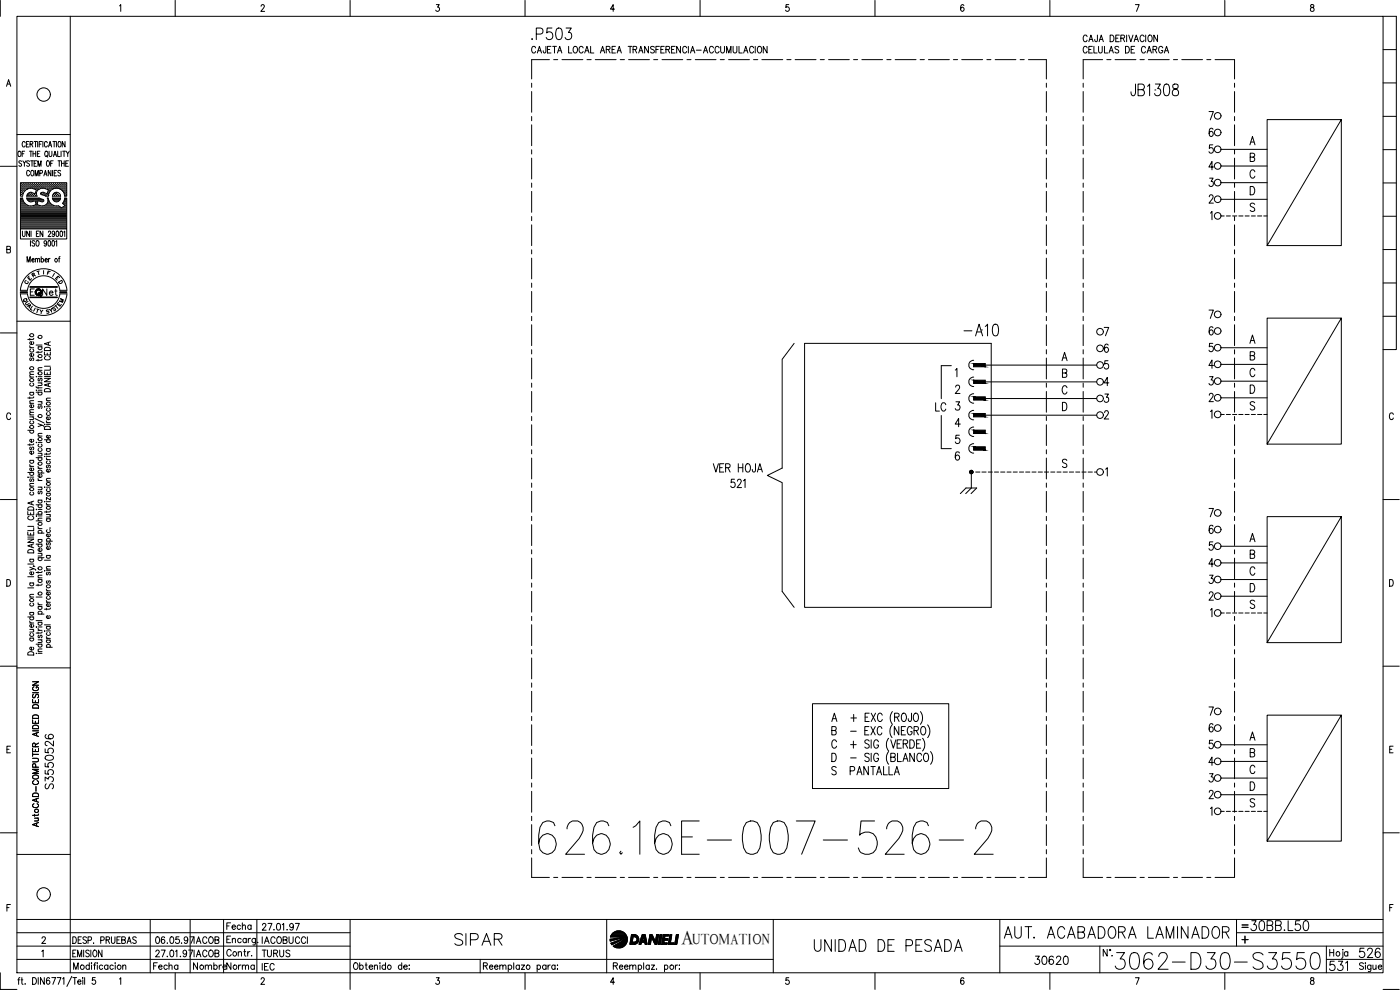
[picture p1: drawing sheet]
<svg xmlns="http://www.w3.org/2000/svg" width="420mm" height="297mm" viewBox="0 0 420 297" stroke-linecap="round" stroke-linejoin="round" font-family="sans-serif">
<defs><g id="words">
<text font-size="15" x="160.5" y="257.5">626.16E-007-526-2</text>
<text font-size="8.8" x="333.4" y="292.1">3062-D30-S3550</text>
<g font-size="7.1">
<text x="158.4" y="13.1">.P503</text>
<text x="338.3" y="30">JB1308</text>
<text x="288.2" y="102">-A10</text>
<text x="135.1" y="284.7">SIPAR</text>
<text x="243.1" y="286.8">UNIDAD DE PESADA</text>
</g>
<text font-size="6.6" x="300.2" y="282.6">AUT. ACABADORA LAMINADOR</text>
<g font-size="6.2">
<text x="374.3" y="280.5">30BB.L50</text>
<text x="397.9" y="292.5">531</text>
<text x="406.8" y="288.6">526</text>
</g>
<text font-size="5.9" x="204.6" y="283.4">A</text>
<g font-size="5.7">
<text x="279.4" y="124.5">LC</text>
<text x="212.7" y="142.9">VER HOJA</text>
<text x="218" y="147.5">521</text>
<text x="248.4" y="233.5">S PANTALLA</text>
<text x="16.9" y="237.8" transform="rotate(-90 16.9 237.8)">S3550526</text>
<text x="309.4" y="290.7">30620</text>
</g>
<g font-size="5.3">
<text x="11.6" y="90">Net</text>
<text x="56.8" y="292.1">Nombre</text>
<text x="66.7" y="292.1">Norma</text>
</g>
<g font-size="4.9">
<text x="57.1" y="288.2">IACOB</text>
<text x="77.6" y="288.2">TURUS</text>
</g>
<g font-size="4.4">
<text x="16.6" y="92.1">M</text>
<text x="207.8" y="283.4">UTOMATION</text>
</g>
<g font-size="4">
<text x="6.3" y="86.4">C</text>
<text x="8.5" y="84.3">R</text>
<text x="16.2" y="86.4">D</text>
<text x="6.3" y="92.8">U</text>
<text x="15.2" y="93.8">T</text>
<text x="15.9" y="93.1">E</text>
</g>
<g font-size="3.5">
<text x="8.8" y="94.5">I</text>
<text x="371.5" y="279.4">=</text>
</g>
</g></defs>
<!-- layer: XR-FG100|CART -->
<g fill="none" stroke="#000" stroke-width=".3">
<path d="M.1 .1v4.8M5.1 4.9h410v287h-410zM21.1 4.9v287M35.9 1.8l.3-.4v2M52.6 .1v4.8M78.4 1.9l.3-.5h.3l.3 .4-.2 .6-.8 1h1.1M105.1 .1v4.8M130.9 1.4h.9l-.5 .7a.62 .62 0 0 1 .5 1 .62 .62 0 0 1-1-.1M157.6 .1v4.8M184.4 2.7h-1.2l.8-1.3v2M210.1 .1v4.8M236.7 1.4h-.8l-.1 .9a.62 .62 0 0 1 1 0 .62 .62 0 0 1-.1 .9 .62 .62 0 0 1-.9-.2"/>
<path d="M262.6 .1v4.8M289.3 1.7l-.3-.3a1.12 1.12 0 0 0-.7 1 1.12 1.12 0 0 0 .6 1 .59 .59 0 0 0 .4-.8 .59 .59 0 0 0-.9-.2l-.1 .3M315.1 .1v4.8M340.7 1.4h1.2l-.8 2M367.6 .1v4.8M393.4 1.5v.6a.75 .75 0 0 1 .9 .4 .75 .75 0 0 1-.3 .9 .66 .66 0 0 1-.8-.7 .66 .66 0 0 1 .9-.6l.2-.6zM415.1 4.9h4v100h-4M415.1 14.9h4M1.9 25.9l.7-2 .6 2M2.2 25.2h.8M415.1 34.9h4M415.1 24.9h4"/>
<path d="M.1 49.9h5M5.1 40.4h16M5.6 45.4h.1a.79 .79 0 0 1 .6 .8 .79 .79 0 0 1-.7 .7l-.2-.5zM6.2 56.7h.1M6.2 56.1h.1M6.2 55.4h.1M6.2 57.3h.1M6.2 58h.1M6.2 58.6h.1M6.2 59.9h.5M6.2 59.6h.4M6.4 57.1h.2"/>
<path d="M6.4 56.4h.2M6.4 55.8h.2M6.4 55.1h.2M6.4 57.7h.2M6.4 58.3h.2M6.5 48.5l-.3-.3-.5 .3v.3l.8 .6-.3 .5-.5-.3M6.5 55.1v.1M6.5 55.7v.2M6.5 56.3v.2M6.5 57v.1M6.5 57.6v.2M6.5 58.2v.2"/>
<path d="M6.6 46.1h.6M6.8 56.7h.1M6.8 56.1h.1M6.8 55.4h.1M6.8 57.3h.1M6.8 58h.1M6.8 55.4v.1M6.8 56v.2M6.8 56.6v.2M6.8 57.3v.1M6.8 57.9v.2M6.9 48.2l.4 .8 .5-.8"/>
<path d="M7 58.1l-.2 .8h-.7v-4.1h13.9v4.1h-.6l-.2-.8M7.1 57.1h.1M7.1 56.4h.1M7.1 55.8h.1M7.1 55.1h.1M7.2 55.1v.1M7.2 55.7v.2M7.2 56.3v.2M7.2 57v.1M7.3 49v.9M7.4 45.4h-.8v1.6M7.4 56.7h.1"/>
<path d="M7.4 56.1h.1M7.4 55.4h.1M7.5 55.4v.1M7.5 56v.2M7.5 56.6v.2M7.5 42.9a.46 .46 0 0 0-.5-.4 .46 .46 0 0 0-.4 .6v.4a.46 .46 0 0 0 .4 .6 .46 .46 0 0 0 .5-.4M7.7 56.4h.2M7.7 55.8h.2M7.7 55.1h.2M7.8 55.1v.1M7.8 55.7v.2M7.8 56.3v.2"/>
<path d="M7.9 43.3h.5M8 56.7h.1M8 56.1h.2M8 55.4h.2M8.1 55.4v.1M8.1 56v.2M8.1 56.6v.1M8.1 58.6l-.1 .3h3.1M8.1 59.6h3.7M8.2 58.6h.1M8.3 59.9h4.4M8.3 56.7l-.8 .5-.5 .9"/>
<path d="M8.3 56.4h.2M8.3 55.8h.2M8.3 55.1h.2M8.3 58.3h.2M8.4 55.1v.1M8.4 55.7v.2M8.4 56.3v.2M8.4 58.2v.2M8.7 42.4h-.8v1.7h.8M8.7 56.1h.1M8.7 55.4h.1M8.7 58.6h.1"/>
<path d="M8.7 55.4v.1M8.7 56v.2M8.7 58.5v.2M8.8 58l-.1 .1M8.8 57.8l-.7 .7M8.8 48.5l-.2-.3-.6 .3 .1 .3 .7 .6-.2 .5-.6-.3M8.8 45.4h.9M8.9 51.5a.46 .46 0 0 0-.6-.4 .46 .46 0 0 0-.3 .6v.4a.46 .46 0 0 0 .3 .7 .46 .46 0 0 0 .6-.4M9 56.4h.1M9 55.8h.1M9 55.1h.1M9 58.3h.1"/>
<path d="M9 43.3l.7-.1v-.7l-.7-.1v1.7M9.1 55.1v.1M9.1 55.7v.2M9.1 56.3v.1M9.1 58.2v.2M9.2 48.2h.8M9.3 45.4v1.6M9.3 56.1h.1M9.3 55.4h.1M9.3 58h.1M9.3 58.6h.1M9.4 55.4v.1"/>
<path d="M9.4 56v.2M9.4 57.9v.2M9.4 58.5v.2M9.4 43.3l.5 .8M9.5 51.2l.1-.1a.86 .86 0 0 1 .6 .9 .86 .86 0 0 1-.6 .8 1.19 1.19 0 0 1-.1-1.6zM9.6 57.7l-.8 .1M9.6 56.4h.2M9.6 55.8h.2M9.6 55.1h.2M9.6 58.3h.2M9.6 48.2v1.7M9.7 55.1v.1"/>
<path d="M9.7 55.7v.2M9.7 56.3v.2M9.7 58.2v.2M9.9 46.1h.8M9.9 45.4v1.6M9.9 56.6l1 .3-.4 1.2-.9-.3M9.9 56.1h.2M9.9 55.4h.2M9.9 58.6h.2M10 56.6l-.8-.1-.9 .2M10 55.4v.1M10 56v.2"/>
<path d="M10 58v.1M10 58.5v.2M10.2 56.4h.2M10.2 55.8h.2M10.2 55.1h.2M10.2 58.3h.2M10.2 49h.5M10.2 42.4h.9M10.3 55.1v.1M10.3 55.7v.2M10.3 56.3v.2M10.3 58.2v.2"/>
<path d="M10.5 52.8v-1.7l.5 1.7 .5-1.7v1.7M10.6 56.7h.1M10.6 56.1h.1M10.6 55.4h.1M10.6 58.6h.1M10.6 55.4v.1M10.6 56v.2M10.6 56.6v.2M10.6 58.5v.2M10.7 42.4v1.7M10.7 58h.1M10.7 45.4v1.6"/>
<path d="M10.9 56.4h.1M10.9 55.8h.1M10.9 55.1h.1M11 55.1v.1M11 55.7v.2M11 56.3v.2M11 48.2h-.8v1.7h.8M11 57.1h.1M11.2 56.7h.1M11.2 56.1h.1M11.2 55.4h.1M11.2 46.1h.5"/>
<path d="M11.3 55.4v.1M11.3 56v.2M11.3 56.6v.2M11.3 42.4v1.7M11.4 49.9v-1.7l.5 1.7 .4-1.7v1.7M11.5 56.4h.2M11.5 55.8h.2M11.5 55.1h.2M11.6 55.1v.1M11.6 55.7v.2M11.6 56.3v.2M11.7 59.4h-3.7l.3 .6 .5 .5"/>
<path d="M11.7 59.4l1.2 .4M11.8 43.3h.5M11.9 56.1h.1M11.9 55.4h.1M11.9 55.4v.1M11.9 56v.2M11.9 56.7a1.45 1.45 0 0 0-.8 2.2M11.9 52l.8-.1v-.7l-.8-.1v1.7M12 45.4h-.8v1.6h.8M12.1 56.4h.2M12.1 55.8h.2M12.1 55.1h.2"/>
<path d="M12.2 55.1v.1M12.2 55.7v.2M12.2 56.3v.2M12.3 57.9v.4M12.3 58.4l1.4 .5h.7M12.4 57.8l-.1 .1M12.5 56.1h.1M12.5 55.4h.1M12.5 58h.1M12.5 55.4v.1M12.5 56v.2M12.5 57.9v.2"/>
<path d="M12.6 42.4h-.8v1.7M12.8 56.4h.2M12.8 55.8h.2M12.8 55.1h.2M12.8 58.3h.2M12.9 42.4v1.7M12.9 55.1v.1M12.9 55.7v.2M12.9 56.3v.1M12.9 58.2v.2M12.9 56.5l.7 .1M12.9 56.5l-1 .2"/>
<path d="M12.9 59.8a.43 .43 0 0 1 .1 .7 .43 .43 0 0 1-.6 0M13.1 56.1h.2M13.1 55.4h.2M13.1 58h.2M13.2 52.8l.4-1.7 .5 1.7M13.2 55.4v.1M13.2 56v.2M13.2 57.9v.2M13.2 57.7l-.8 .1M13.3 52.2h.6M13.4 56.4h.2M13.4 55.8h.2"/>
<path d="M13.4 55.1h.2M13.4 58.3h.2M13.5 55.1v.1M13.5 55.7v.2M13.5 56.3v.2M13.5 58.2v.2M13.6 56.6l.9 .3-.4 1.2-.9-.3M13.7 45.4h.1a.79 .79 0 0 1 .6 .8 .79 .79 0 0 1-.7 .7l-.3-.5zM13.8 56.1h.1M13.8 55.4h.1M13.8 58.6h.1M13.8 55.4v.1"/>
<path d="M13.8 56v.2M13.8 58.5v.2M14 46.7l.3 .4M14.1 56.4h.1M14.1 55.8h.1M14.1 55.1h.1M14.1 58.3h.1M14.1 48.3l.2-.1a.86 .86 0 0 1 .6 .9 .86 .86 0 0 1-.6 .8 1.25 1.25 0 0 1-.2-1.6zM14.1 55.1v.1M14.1 55.7v.2M14.1 56.3v.2M14.1 58.2v.2"/>
<path d="M14.2 42.9a.46 .46 0 0 0-.5-.4 .46 .46 0 0 0-.4 .6v.4a.46 .46 0 0 0 .4 .6 .46 .46 0 0 0 .5-.4M14.4 58.6h.1M14.4 56.7h.1M14.4 56.1h.1M14.4 55.4h.1M14.4 58h.1M14.4 59.4h-.2a1.59 1.59 0 0 1-1.3 2.3M14.4 55.4v.1M14.4 56v.2M14.4 56.6v.2M14.4 57.9v.2M14.5 59.4l.2 .8"/>
<path d="M14.5 57.3h.1M14.6 44.1l.4-1.7 .5 1.7M14.7 58.1l-.2 .8M14.7 57.1h.2M14.7 56.4h.2M14.7 55.8h.2M14.7 55.1h.2M14.7 57.7h.1M14.7 45.4l.1 1.4 .3 .2 .3-.1 .2-.4v-1.1M14.7 43.5h.6M14.8 55.1v.1M14.8 55.7v.2"/>
<path d="M14.8 56.3v.2M14.8 57v.1M14.8 57.6h.1M15 56.7h.2M15 56.1h.2M15 55.4h.2M15.1 55.4v.1M15.1 56v.2M15.1 56.6v.2M15.2 57.2a2.47 2.47 0 0 1 4.1 .9M15.2 49h.5M15.2 57.2l-.5 .9"/>
<path d="M15.3 51.1v1.7l-.8-1.7v1.7M15.3 56.4h.2M15.3 55.8h.2M15.3 55.1h.2M15.4 55.1v.1M15.4 55.7v.2M15.4 56.3v.2M15.7 56.1h.1M15.7 55.4h.1M15.7 56.6v.1M15.7 55.4v.1M15.7 56v.2"/>
<path d="M15.7 58.9h2.5M15.7 59.4h2.5M15.7 59.4a1.24 1.24 0 0 0 1.1 1.2 1.24 1.24 0 0 0 1.3-.9M15.7 51.1v1.7M15.8 58.5a1.23 1.23 0 0 1 1.2-.8 1.23 1.23 0 0 1 1.1 .8M15.8 58.6l-.1 .3M15.8 59.6h2.2M15.9 42.4h.8M16 48.2h-.8v1.7M16 56.4h.1M16 55.8h.1M16 55.1h.1"/>
<path d="M16 59.9h1.9M16 47l.5-1.6 .5 1.6M16 55.1v.1M16 55.7v.2M16 56.3v.2M16.1 58.3l-.1 .1M16.2 46.4h.6M16.3 51.9h.4M16.3 42.4v1.7M16.3 56.1h.1M16.3 55.4h.1M16.3 58.6h.1"/>
<path d="M16.3 55.4v.1M16.3 56v.2M16.3 58v.1M16.3 58.5v.2M16.4 58h.1M16.6 56.4h.2M16.6 55.8h.2M16.6 55.1h.2M16.6 58.3h.2M16.7 55.1v.1M16.7 55.7v.2M16.7 56.3v.1"/>
<path d="M16.7 58.2v.2M16.9 56.1h.2M16.9 55.4h.2M16.9 58h.2M16.9 58.6h.2M16.9 42.4v1.7M17 55.4v.1M17 56v.2M17 57.9v.2M17 58.5v.2M17 51.1h-.7v1.7h.7M17.2 56.4h.2"/>
<path d="M17.2 55.8h.2M17.2 55.1h.2M17.2 58.3h.2M17.3 45.4v1.6h.7M17.3 55.1v.1M17.3 55.7v.2M17.3 56.3v.2M17.3 58.2v.2M17.4 48.2h.8M17.6 56.1h.1M17.6 55.4h.1M17.6 58.6h.1"/>
<path d="M17.6 42.5l.1-.1a.82 .82 0 0 1 .7 .9 .82 .82 0 0 1-.8 .8l-.2-.6zM17.6 55.4v.1M17.6 56v.2M17.6 58.5v.2M17.8 48.2v1.7M17.9 56.4h.1M17.9 55.8h.1M17.9 55.1h.1M17.9 55.1v.1M17.9 55.7v.2M17.9 56.3v.2M18.1 58.6l.1 .3"/>
<path d="M18.2 59.4l-.1 .3M18.2 51.3l-.3-.2-.5 .2v.4l.8 .6-.3 .5-.5-.3M18.2 56.7h.1M18.2 56.1h.1M18.2 55.4h.1M18.2 55.4v.1M18.2 56v.2M18.2 56.6v.2M18.3 45.4v1.6M18.5 49h.8M18.5 48.2v1.7M18.5 56.4h.2"/>
<path d="M18.5 55.8h.2M18.5 55.1h.2M18.6 57l.1 .1M18.6 55.1v.1M18.6 55.7v.2M18.6 56.3v.2M18.8 45.4h.8M18.8 56.7h.2M18.8 56.1h.2M18.8 55.4h.2M18.9 57.3h.1M18.9 55.4v.1"/>
<path d="M18.9 56v.2M18.9 56.6v.2M19.1 57.1h.2M19.1 56.4h.2M19.1 55.8h.2M19.1 55.1h.2M19.1 57.7h.2M19.2 45.4v1.6M19.2 55.1v.1M19.2 55.7v.2M19.2 56.3v.2M19.2 57v.1"/>
<path d="M19.2 57.6v.2M19.3 48.2v1.7M19.4 59.9h.5M19.5 56.7h.1M19.5 56.1h.1M19.5 55.4h.1M19.5 57.3h.1M19.5 58h.1M19.5 58.6h.1M19.5 42.4v1.7l-.8-1.7v1.7M19.5 55.4v.1M19.5 56v.2"/>
<path d="M19.5 56.6v.2M19.5 57.3v.1M19.5 57.9v.2M19.5 58.5v.2M19.5 59.6h.4M19.7 49h.5M19.8 57.1h.1M19.8 56.4h.1M19.8 55.8h.1M19.8 55.1h.1M19.8 57.7h.1M19.8 58.3h.1"/>
<path d="M19.9 45.4l.4 .7 .5-.7M19.9 55.1v.1M19.9 55.7v.2M19.9 56.3v.2M19.9 57v.1M19.9 57.6v.2M19.9 58.2v.2M20.3 46.1v.9M20.5 48.2h-.8v1.7h.8M415.1 54.9h4M415.1 44.9h4M2 74.8l1-.1 .1-.6-1.1-.2v2l1-.1 .1-.8-.3-.2"/>
<path d="M6.1 68.7v3h13.9v-3M6.2 64.3h13.7M6.2 64h13.7M6.2 63.7h13.7M6.2 63.4h13.7M6.2 63.1h13.7M6.2 62.8h13.7M6.2 62.4h12.1M6.2 62.1h11.7M6.2 61.8h2.3M6.2 61.5h1.6M6.2 61.2h1.3"/>
<path d="M6.2 60.9h1M6.2 60.5h.8M6.2 60.2h.6M6.2 64.7h13.7M6.2 65h13.7M6.2 65.3h13.7M6.2 65.6h13.7M6.2 65.9h13.7M6.2 66.2h13.7M6.2 66.6h13.7M6.2 66.9h13.7M6.2 67.2h13.7"/>
<path d="M6.2 67.5h13.7M6.2 67.8h13.7M6.2 68.1h13.7M6.2 68.5h13.7M6.7 69.3l.1 1.4 .3 .3 .4-.3v-1.4M8.1 78.6v-1.6l.5 1.6 .5-1.6v1.6M8.6 60.2h1.6M8.8 60.5h.8M8.8 69.3v1.7l-.8-1.7v1.7M9.1 72.2v1.7M9.3 69.3v1.7M9.6 78h.6v-.3a.46 .46 0 0 0-.6 .4 .46 .46 0 0 0 .6 .5v-.2"/>
<path d="M9.6 60.5l.9-.3 .3 1.2-1.3 .4-1.2-.2M9.9 61.8h2.1M10.4 72.4l-.2-.2-.6 .2 .1 .4 .5 .3a.43 .43 0 0 1 .1 .7 .43 .43 0 0 1-.7-.2M10.6 77.8l.3-.3 .3 .1 .1 1M10.6 77.5v1.1M10.7 60.2h.6M10.7 60.5h.6M10.8 60.9h.4M10.8 61.5h.3M10.9 61.2h.2M10.9 70.1h.5M11 72.3l.1-.1a.86 .86 0 0 1 .6 .8 .86 .86 0 0 1-.6 .9 1.2 1.2 0 0 1-.1-1.6z"/>
<path d="M11.3 77.8l.3-.3 .3 .1v1M11.7 69.3h-.8v1.7h.8M11.8 60.2h1.3M12.4 77.8a.49 .49 0 0 1 .8 .2 .49 .49 0 0 1-.6 .6l-.2-.2M12.4 60.5l-1-.3-.3 1.2 1.8 .4M12.4 77v1.6M12.9 69.3v1.7l-.9-1.7v1.7M13.4 61.8h2.8M13.5 78h.7l-.1-.3a.43 .43 0 0 0-.5 .1 .43 .43 0 0 0 0 .6 .43 .43 0 0 0 .6 0M13.9 61.5h1.6M14 72.8a.4 .4 0 0 1-.5 .4 .4 .4 0 0 1-.3-.5l.3-.5a.95 .95 0 0 1 0 1.7l-.2-.3M14.2 61.2h1"/>
<path d="M14.4 60.9h.5M14.5 60.5h.2M14.5 60.2h.1M14.5 69.7l.1-.3a.44 .44 0 0 1 .6 .2 .44 .44 0 0 1-.2 .6l-.6 .8h.9M14.6 72.3l.1-.1a.95 .95 0 0 1 0 1.7l-.3-.8zM14.6 77.5v1.1M14.7 60.2l.5 .8M15 77.5l-.4 .5M15.2 61a2.43 2.43 0 0 0 2.3 .7l.9 .7M15.7 72.3l.2-.1a.95 .95 0 0 1 0 1.7l-.3-.8zM16.3 60.2h1.4M16.4 69.9a.4 .4 0 0 1-.5 .4 .4 .4 0 0 1-.3-.5l.4-.5a.95 .95 0 0 1-.1 1.7l-.2-.3"/>
<path d="M16.7 72.5l.3-.3v1.7M17 69.4l.1-.1a.95 .95 0 0 1 0 1.7l-.3-.7zM17.6 77.5h.4M18 77l-.3 .3v1.3M18.2 69.4l.1-.1a.95 .95 0 0 1 0 1.7l-.3-.7zM18.5 62.4h1.4M19 60.9h.9M19 62.1h.9M19 61.2h.9M19.1 69.6l.3-.3v1.7M19.2 60.5h.7M19.2 60.2l.2-.8h.6v9.3h-13.9v-9.3h.6l.6 1.4 1 .8"/>
<path d="M19.3 60.2l-.6 .8 .8 .7-1.1 .7M19.3 61.5h.6M19.3 60.2h.6M19.6 61.8h.3M415.1 74.9h4M415.1 64.9h4M.1 99.9h5M5.1 96.4h16M6.1 88.2h2.1M6.1 88.2a7 7 0 0 0 7 6.4 7 7 0 0 0 7-6.4M6.1 87.1a7 7 0 0 1 7-6.5 7 7 0 0 1 7 6.5M8.2 88.2a4.9 4.9 0 0 0 4.9 4.3 4.9 4.9 0 0 0 4.9-4.3"/>
<path d="M8.2 87.1a4.9 4.9 0 0 1 4.9-4.4 4.9 4.9 0 0 1 4.9 4.4M9 89.1h8.1M9 89.3h8.1M9 86.2h8.1M9 86h8.1M9.1 89.2h8M9.1 86.1h8M10.3 86.7h-1.2v1.9M13.1 81.2v1M14.3 81.8l.4 .1M15.1 81.5l-.7-.2-.2 1M415.1 94.9h4"/>
<path d="M415.1 84.9h4M8.9 103.7l.1 .4 .4 .2M8.9 101.5v.6M8.9 119.1v.5M8.9 117.7h1.2M8.9 113.1h1.2M8.9 104.3h1.2M9.2 117.7a.51 .51 0 0 0 0 .8 .51 .51 0 0 0 .7 0 .51 .51 0 0 0 0-.8M9.2 115a.51 .51 0 0 0 0 .7 .51 .51 0 0 0 .7 0 .51 .51 0 0 0 0-.7M9.2 107.4l-.3 .3 .3 .5 .4-.7h.4l.1 .4-.2 .3M9.2 104.8a.51 .51 0 0 0 0 .7 .51 .51 0 0 0 .7 0 .51 .51 0 0 0 0-.7M9.9 106.1a.5 .5 0 0 1 0 .7 .5 .5 0 0 1-.7 0 .5 .5 0 0 1 .1-.7h.1v.9"/>
<path d="M9.9 102.5a.51 .51 0 0 1 0 .7 .51 .51 0 0 1-.7 .1 .51 .51 0 0 1-.1-.7l.3-.1v.9M10.1 119l-.3 .4h-1.5M10.1 112.3l-1.1 .1-.1 .4 .4 .3M10.1 111.5l-1.1 .1-.1 .4 .4 .3M10.1 101.5l-.1 .3h-1.7M10.8 117.1h.2zM10.8 116l.4 .4h1.4M10.8 113h.2zM10.8 117.7h1.8M10.8 103.5h1.8M11.4 113h1.2M11.4 105.4v.5"/>
<path d="M11.4 107.8v.5M11.4 116.1v.5M11.4 117.1h1.2M11.4 114.9h1.2M11.4 111.1h1.2M11.4 104h1.2M11.7 117.7a.49 .49 0 0 0 0 .7 .49 .49 0 0 0 .7 0 .49 .49 0 0 0 0-.7M11.7 113.5l-.3 .3 .3 .5 .4-.7h.4l.1 .4-.2 .3M11.7 104a.51 .51 0 0 0 0 .8 .51 .51 0 0 0 .7 0 .51 .51 0 0 0 0-.8M12.3 114.9l.3 .4-.1 .3-1.1 .1M12.6 110.3l-1.1 .1-.1 .3 .4 .4M12.6 107.8l-.1 .3h-1.7"/>
<path d="M12.6 105.4l-.1 .2-1.7 .1M13.3 113.5h1.8l-1.8 1h1.8M13.3 111.5v.9h1.8v-.9M13.3 105.6v.9h1.8v-.9M13.3 113h1.8M13.3 109.9h1.8M13.4 116.8a.98 .98 0 0 1 1.1-.2 .98 .98 0 0 1 .6 .9h-1.8zM13.4 104.5a.98 .98 0 0 1 1.1-.3 .98 .98 0 0 1 .6 1h-1.8zM13.8 106.9a.54 .54 0 0 0-.5 .7 .54 .54 0 0 0 .7 .4h.4a.54 .54 0 0 0 .7-.4 .54 .54 0 0 0-.4-.7M14.2 105.9v.6M14.2 111.9v.5M14.5 102.8v.7"/>
<path d="M14.5 115.2v.7M15.1 119.5h-1.1l-.1 .4 .4 .3M15.1 115l-1.8 .5 1.8 .6M15.1 110.2v.9h-1.8M15.1 102.6l-1.8 .6 1.8 .5M3.2 124.4a.61 .61 0 0 0-.8-.5 .61 .61 0 0 0-.4 .8v.4a.61 .61 0 0 0 .4 .8 .61 .61 0 0 0 .8-.5M8.3 129.1h1.8M8.9 139.4l.1 .3 .4 .2M8.9 139.9h1.2M8.9 138.1h1.2M8.9 133.2v.5M8.9 125.1h1.2"/>
<path d="M8.9 124.5h1.2M8.9 121h1.2M9.2 138.1a.51 .51 0 0 0 0 .8 .51 .51 0 0 0 .7 0 .51 .51 0 0 0 0-.8M9.2 134.1l-.3 .3 .3 .5 .4-.7h.4l.1 .4-.2 .3M9.2 129.1a.51 .51 0 0 0 0 .7 .51 .51 0 0 0 .7 0 .51 .51 0 0 0 0-.7M9.2 126.3a.51 .51 0 0 0 0 .7 .51 .51 0 0 0 .7 0 .51 .51 0 0 0 0-.7M9.8 125.1l.3 .4-.1 .3-1.1 .1M9.9 135.4a.5 .5 0 0 1 0 .7 .5 .5 0 0 1-.7 0 .5 .5 0 0 1 .1-.7h.1v.9M9.9 131.8l.1 .1a.53 .53 0 0 1-.5 .8 .53 .53 0 0 1-.4-.8l.3-.1v.9M9.9 121.4a.5 .5 0 0 1 0 .8 .5 .5 0 0 1-.7 0 .5 .5 0 0 1 .1-.8h.1v.9M10.1 133.1l-.3 .4h-1.5M10.1 123.7l-1.1 .1-.1 .3 .4 .4"/>
<path d="M10.1 122.9l-1.1 .1-.1 .3 .4 .4M10.1 120.2l-1.1 .1-.1 .3 .4 .4M10.5 125.6l2.7 1.3M10.8 132.7h.2zM10.8 137.3h1.8M11.4 139.9l.1 .4 .4 .2M11.4 127.1l1.2 .5-1.2 .4M11.4 136h1.2M11.4 132.7h1.2M11.4 130.8h1.2M11.4 120.5h1.2M11.7 137.3a.51 .51 0 0 0 0 .8 .51 .51 0 0 0 .7 0 .51 .51 0 0 0 0-.8"/>
<path d="M11.7 134.6a.51 .51 0 0 0 0 .7 .51 .51 0 0 0 .7 0 .51 .51 0 0 0 0-.7M11.7 133.3a.51 .51 0 0 0 0 .7 .51 .51 0 0 0 .7 0 .51 .51 0 0 0 0-.7M11.7 121.7l-.3 .3 .1 .5h.4l.2-.7 .3-.1 .2 .3-.2 .5M12.3 136l.3 .4-.1 .4h-1.1M12.3 120.5l.3 .3-.1 .4-1.1 .1M12.6 130l-1.1 .1-.1 .4 .4 .3M12.6 127.6l.5 .2 .1 .3M13.3 136.9h.2zM13.3 127.3h.2zM13.3 122h.2zM13.3 131.9h1.8M13.6 128a.95 .95 0 0 1 1-.1 .95 .95 0 0 1 .5 .9h-1.8z"/>
<path d="M13.9 137.4l.1 .3 .4 .2M13.9 126.3l.1 .3 .4 .2M13.9 136v.5M13.9 137.9h1.2M13.9 136.9h1.2M13.9 134.6h1.2M13.9 127.3h1.2M13.9 126.8h1.2M13.9 122h1.2M13.9 120.2h1.2M14.2 139.6l-.3 .3 .3 .5 .4-.7h.4l.1 .4-.2 .3M14.2 138.3a.49 .49 0 0 0 0 .7 .49 .49 0 0 0 .7 0 .49 .49 0 0 0 0-.7"/>
<path d="M14.2 134.6a.49 .49 0 0 0 0 .7 .49 .49 0 0 0 .7 0 .49 .49 0 0 0 0-.7M14.2 131.9a.49 .49 0 0 0 0 .7 .49 .49 0 0 0 .7 0 .49 .49 0 0 0 0-.7M14.2 123.8l-.2 .1a.52 .52 0 0 0 .6 .8 .52 .52 0 0 0 .3-.9M14.2 122.5l-.2 .2a.52 .52 0 0 0 .6 .7 .52 .52 0 0 0 .3-.9M14.9 130.6l.1 .2a.53 .53 0 0 1-.5 .7 .53 .53 0 0 1-.4-.8l.3-.1v.9M14.9 125.1l.1 .1a.53 .53 0 0 1-.5 .7 .53 .53 0 0 1-.4-.8h.3v.8M15.1 135.9l-.3 .4h-1.5M418.2 124.4a.61 .61 0 0 0-.8-.5 .61 .61 0 0 0-.4 .8v.4a.61 .61 0 0 0 .4 .8 .61 .61 0 0 0 .8-.5M.1 149.9h5M8.3 159.6v1h1.8v-1M8.3 153.5v1h1.8v-1M8.3 157.9h1.8"/>
<path d="M8.3 141.8h1.8M8.4 152.3a.96 .96 0 0 1 1.1-.2 .96 .96 0 0 1 .6 1h-1.8zM8.4 143.1v.1zM8.8 154.9a.56 .56 0 0 0-.5 .7 .56 .56 0 0 0 .7 .4h.4a.56 .56 0 0 0 .7-.4 .56 .56 0 0 0-.4-.7M8.9 145.9h1.2M8.9 143.2h1.2M9.2 147.7a.49 .49 0 0 0 0 .7 .49 .49 0 0 0 .7 0 .49 .49 0 0 0 0-.7M9.2 143.7l-.3 .3 .1 .4h.4l.2-.7h.3l.2 .3-.2 .5M9.2 141.8a.51 .51 0 0 0 0 .7 .51 .51 0 0 0 .7 0 .51 .51 0 0 0 0-.7M9.2 153.9v.6M9.5 150.6v.7M9.9 140.4a.51 .51 0 0 1 0 .7 .51 .51 0 0 1-.7 0 .51 .51 0 0 1-.1-.7h.3v.9"/>
<path d="M10.1 158.3v.9h-1.8M10.1 150.4l-1.8 .5 1.8 .6M10.1 145.1h-1.1l-.1 .4 .4 .4M10.8 154.8h.2zM10.8 152.9h.2zM10.8 151.5h1.8M10.8 156.3h1.8M10.8 154.3h1.8M11.4 158l.1 .4 .4 .2M11.4 143.6l.1 .4 .4 .2M11.4 146.2h1.2M11.4 160h1.8"/>
<path d="M11.4 158.6h1.2M11.4 154.8h1.2M11.4 152.9h1.2M11.4 150.1h1.2M11.4 144.2h1.2M11.4 141.9h1.8M11.4 140.5h1.2M11.7 160l-.2-.2a.52 .52 0 0 1 .6-.7 .52 .52 0 0 1 .3 .9M11.7 154.3a.49 .49 0 0 1 0-.7 .49 .49 0 0 1 .7 0 .49 .49 0 0 1 0 .7M11.7 151.5a.51 .51 0 0 0 0 .7 .51 .51 0 0 0 .7 0 .51 .51 0 0 0 0-.7M11.7 150.1a.51 .51 0 0 0 0 .7 .51 .51 0 0 0 .7 0 .51 .51 0 0 0 0-.7M11.7 147.4l-.3 .3 .3 .5 .4-.7h.4l.1 .4-.2 .3"/>
<path d="M11.7 141.9a.51 .51 0 0 1 0-.7 .51 .51 0 0 1 .7 0 .51 .51 0 0 1 0 .7M12.3 146.2l.3 .3-.1 .4h-1.1M12.4 142.4a.5 .5 0 0 1 0 .7 .5 .5 0 0 1-.7 0 .5 .5 0 0 1 .1-.7h.1v.8M12.6 155.5l-1.1 .1-.1 .3 .4 .4M13.3 150.5h.2zM13.3 146.2h.2zM13.9 150.9l.1 .4 .4 .2M13.9 153.3v.5M13.9 155.6h1.2M13.9 154.4h1.2M13.9 151.5h1.2M13.9 150.5h1.2"/>
<path d="M13.9 148h1.2M13.9 146.2h1.2M13.9 144.3h1.2M14.2 158.9l-.2 .2a.52 .52 0 0 0 .6 .7 .52 .52 0 0 0 .3-.9M14.2 155.6l-.2 .2a.52 .52 0 0 0 .6 .7 .52 .52 0 0 0 .3-.9M14.2 148l-.2 .1a.52 .52 0 0 0 .6 .7 .52 .52 0 0 0 .3-.8M14.2 146.6a.49 .49 0 0 0 0 .7 .49 .49 0 0 0 .7 0 .49 .49 0 0 0 0-.7M14.8 154.4l.3 .3-.1 .4h-1.1M14.9 140.8a.49 .49 0 0 1-.1 .7 .49 .49 0 0 1-.6 0 .49 .49 0 0 1-.1-.6l.3-.1v.8M15 158.4h-.1M15.1 153.2l-.3 .4h-1.5M15.1 149.3v.7l-1.2-.7v.7"/>
<path d="M15.1 143.5l-1.1 .1-.1 .4 .4 .3M415.1 149.9h4.8M2 173.9a1 1 0 0 1 1.2 1 1 1 0 0 1-1.2 1zM8.3 161.7h1.8l-1.8 1.1h1.8M8.3 176.4h1.8M8.3 173h1.8M8.3 169.2h1.8M8.3 161.1h1.8M8.6 165a.95 .95 0 0 1 1.1-.1 .95 .95 0 0 1 .4 1h-1.8zM8.9 170.2l1.2 .4-1.2 .5M8.9 179.1h1.2M8.9 174.9h1.2"/>
<path d="M8.9 167.8h1.2M9.2 174.9a.51 .51 0 0 0 0 .7 .51 .51 0 0 0 .7 0 .51 .51 0 0 0 0-.7M9.2 167.8a.49 .49 0 0 0 0 .7 .49 .49 0 0 0 .7 0 .49 .49 0 0 0 0-.7M9.2 160v.6M9.5 163.4v.8M9.9 171.6a.5 .5 0 0 1 0 .7 .5 .5 0 0 1-.7 0 .5 .5 0 0 1 .1-.7h.1v.9M10 169.8l.5 .2M10.1 178.3l-1.1 .1-.1 .4 .4 .3M10.1 170.6l.5 .2 .1 .3M10.1 163.2l-1.8 .6 1.8 .6M10.8 179.1h1.8M10.8 163.3h1.8"/>
<path d="M11.4 171.5v.5M11.4 175.3v.5M11.4 173.9h1.2M11.4 173.4h1.2M11.4 167.3h1.8M11.4 166h1.2M11.4 161.9h1.2M11.7 173.9a.51 .51 0 0 0 0 .7 .51 .51 0 0 0 .7 0 .51 .51 0 0 0 0-.7M11.7 167.3a.51 .51 0 0 0 0 .8 .51 .51 0 0 0 .7 0 .51 .51 0 0 0 0-.8M11.7 163.3a.51 .51 0 0 0 0 .7 .51 .51 0 0 0 .7 0 .51 .51 0 0 0 0-.7M11.7 161.9a.51 .51 0 0 0 0 .7 .51 .51 0 0 0 .7 0 .51 .51 0 0 0 0-.7M12.3 166l.3 .4-.1 .4h-1.1"/>
<path d="M12.4 164.6a.5 .5 0 0 1 0 .7 .5 .5 0 0 1-.7 0 .5 .5 0 0 1 .1-.7h.1v.9M12.6 175.2l-.3 .4h-1.5M12.6 172.6l-1.1 .1-.1 .3 .4 .4M12.6 171.4l-.1 .3-1.7 .1M13.3 171.2h.2zM13.3 168.1h1.8M13.9 176.7l.1 .4 .4 .2M13.9 177.3h1.2M13.9 171.2h1.2M13.9 170.8h1.2M13.9 166.7h1.2M13.9 162.4h1.8"/>
<path d="M14.2 179l-.2 .1a.52 .52 0 0 0 .6 .7 .52 .52 0 0 0 .3-.8M14.2 174.3l-.3 .2 .3 .5 .4-.7h.4l.1 .4-.2 .3M14.2 171.7l-.3 .3 .1 .5h.4l.2-.7 .3-.1 .2 .3-.2 .5M14.2 166.7a.49 .49 0 0 0 0 .7 .49 .49 0 0 0 .7 0 .49 .49 0 0 0 0-.7M14.2 162.8l-.3 .3 .1 .4h.4l.2-.6 .3-.1 .2 .3-.2 .5M14.2 162.4l-.2-.2a.52 .52 0 0 1 .6-.7 .52 .52 0 0 1 .3 .9M14.9 177.7l.1 .1a.52 .52 0 0 1-.5 .8 .52 .52 0 0 1-.4-.8l.3-.1v.8M14.9 164a.5 .5 0 0 1 0 .7 .5 .5 0 0 1-.7 0 .5 .5 0 0 1-.1-.6l.3-.1v.8M14.9 160.2l.1 .1a.53 .53 0 0 1-.5 .8 .53 .53 0 0 1-.4-.8l.3-.1v.9M15.1 170h-1.1l-.1 .4 .4 .4M417 173.9a1 1 0 0 1 1.2 1 1 1 0 0 1-1.2 1zM.1 199.9h5"/>
<path d="M8.3 185.1h1.8M8.4 195.8a.96 .96 0 0 1 1.1-.2 .96 .96 0 0 1 .6 .9h-1.8zM8.9 186.3l.1 .4 .4 .2M8.9 191.5h1.2M8.9 188.8h1.2M8.9 186.9h1.2M8.9 183.8h1.2M9.2 191.5a.51 .51 0 0 0 0 .7 .51 .51 0 0 0 .7 0 .51 .51 0 0 0 0-.7M9.2 190.1a.51 .51 0 0 0 0 .7 .51 .51 0 0 0 .7 0 .51 .51 0 0 0 0-.7M9.2 185.1a.51 .51 0 0 0 0 .7 .51 .51 0 0 0 .7 0 .51 .51 0 0 0 0-.7M9.2 183.8l-.2 .1a.52 .52 0 0 0 .6 .7 .52 .52 0 0 0 .3-.8M9.2 181a.51 .51 0 0 0 0 .7 .51 .51 0 0 0 .7 0 .51 .51 0 0 0 0-.7"/>
<path d="M9.8 188.8l.3 .4-.1 .4h-1.1M9.9 194.2a.51 .51 0 0 1 0 .7 .51 .51 0 0 1-.7 0 .51 .51 0 0 1-.1-.7h.3v.8M9.9 187.4l.1 .1a.53 .53 0 0 1-.5 .8 .53 .53 0 0 1-.4-.9h.3v.8M10.8 196h.2zM10.8 188.1h.2zM10.8 193.3h1.8M10.8 186.2h1.8M11.4 188.5l.1 .4 .4 .2M11.4 180.9l.1 .4 .4 .2M11.4 196h1.2M11.4 195.5h1.2M11.4 192h1.2"/>
<path d="M11.4 189.6v.5M11.4 189.1h1.2M11.4 188.1h1.2M11.4 186.7h1.2M11.4 184.3h1.8M11.4 182h1.2M11.4 181.5h1.2M11.7 193.3a.51 .51 0 0 0 0 .7 .51 .51 0 0 0 .7 0 .51 .51 0 0 0 0-.7M11.7 190.6l-.3 .3 .1 .4h.4l.2-.6 .3-.1 .2 .3-.2 .5M11.7 186.7a.51 .51 0 0 0 0 .8 .51 .51 0 0 0 .7 0 .51 .51 0 0 0 0-.8M11.7 184.3a.51 .51 0 0 1 0-.8 .51 .51 0 0 1 .7 0 .51 .51 0 0 1 0 .8M11.7 182a.51 .51 0 0 0 0 .7 .51 .51 0 0 0 .7 0 .51 .51 0 0 0 0-.7"/>
<path d="M12.3 192l.3 .3-.1 .4-1.1 .1M12.6 194.7l-1.1 .1-.1 .4 .4 .3M12.6 189.6l-.3 .3h-1.5M13.3 189.3h.2zM13.3 187.5h1.8M13.9 191l.1 .3 .4 .2M13.9 180.2l.1 .3 .4 .2M13.9 194.2h1.8M13.9 192.1h1.2M13.9 191.5h1.2M13.9 189.3h1.2M13.9 187.9h1.2"/>
<path d="M13.9 182.5v.5M13.9 180.7h1.2M14.2 194.2l-.2-.1a.52 .52 0 0 1 .6-.7 .52 .52 0 0 1 .3 .8M14.2 192.1l-.2 .1a.52 .52 0 0 0 .6 .7 .52 .52 0 0 0 .3-.8M14.2 189.8l-.2 .1a.52 .52 0 0 0 .6 .8 .52 .52 0 0 0 .3-.9M14.2 187.9a.49 .49 0 0 0 0 .8 .49 .49 0 0 0 .7 0 .49 .49 0 0 0 0-.8M14.9 184.7l.1 .2a.52 .52 0 0 1-.5 .7 .52 .52 0 0 1-.4-.8l.3-.1v.9M14.9 181.1a.5 .5 0 0 1 0 .7 .5 .5 0 0 1-.7 .1 .5 .5 0 0 1-.1-.7l.3-.1v.9M15.1 182.4l-.3 .4h-1.5M415.1 199.9h4.8M5.1 200.4h16M9.8 216v1h1.8v-1"/>
<path d="M9.8 209.8v1h1.8v-1M9.8 204.5h1.8l-1.8 1.1h1.8M9.8 219.3h1.8M9.8 207.8h1.8M9.9 214.8a.97 .97 0 0 1 1.1-.3 .97 .97 0 0 1 .6 1h-1.8zM9.9 211.7a.97 .97 0 0 1 1.1-.3 .97 .97 0 0 1 .6 1.1h-1.8zM10 217.7a.94 .94 0 0 1 1.1-.1 .94 .94 0 0 1 .5 1h-1.8zM10 208.3l-.2 .4 .1 .5 .5 .1 .4-.8 .5-.2 .3 .4-.3 .7M10.2 206.1a.59 .59 0 0 0-.4 .7 .59 .59 0 0 0 .7 .4h.4a.58 .58 0 0 0 .7-.6 .58 .58 0 0 0-.7-.5v.3M10.6 210.3v.5M10.6 216.4v.6M11.6 219.7l-1.8 .6 1.8 .7"/>
<path d="M2.1 224.8h.6M3.1 223.9h-1v2h1M9.8 227.5l1.5 .1 .3 .4-.1 .4-.5 .2h-1.2M9.8 224.5v1h1.8M9.8 226.3h1.8M9.8 225.8v1.1M9.9 232.8a.89 .89 0 0 1 1-.3 .89 .89 0 0 1 .6 1 .89 .89 0 0 1-1.1 .3 .89 .89 0 0 1-.5-1zM10 238.1a.94 .94 0 0 1 1.1-.1 .94 .94 0 0 1 .5 1h-1.8zM10.2 234.2a.61 .61 0 0 0-.4 .7 .61 .61 0 0 0 .7 .5h.4a.61 .61 0 0 0 .7-.5 .61 .61 0 0 0-.5-.7M10.6 224.1l-.1-1-.6-.1-.1 1.1h1.8M10.7 230.2l-.1-.9-.7-.1-.1 1h1.8M11 239.7v.8"/>
<path d="M11.6 239.5l-1.8 .6 1.8 .6M11.6 230.8h-1.8l1.8 .7-1.8 .6h1.8M417.1 224.8h.6M418.1 223.9h-1v2h1M.1 249.9h5M5.1 256.4h16M10.2 241.2a.59 .59 0 0 0-.4 .7 .59 .59 0 0 0 .7 .4h.4a.59 .59 0 0 0 .7-.4 .59 .59 0 0 0-.5-.7M10.4 245.5h1.2M10.4 244.3v.6M11 247v.8M11.2 245.5l.4 .4-.1 .3-1.1 .1M11.6 246.8l-1.8 .6 1.8 .6"/>
<path d="M11.6 244.2l-.4 .4h-1.4M415.1 249.9h4.8M2.1 272.3h.6M3.1 271.4h-1v2M5.1 275.9h410M5.1 279.9h100M45.1 275.9v16M57.1 275.9v16M67.1 275.9v16M77.1 275.9v16M105.1 275.9v21M182.1 275.9v16"/>
<path d="M184 279.9h3.4M184.2 279.8h3M184.4 279.6h2.6M184.7 279.5h2M185 279.3h1.3M232.1 275.9v16M300.1 275.9v16M371.1 279.9h44M417.1 272.3h.6M418.1 271.4h-1v2M.1 291.9v5h5M5.1 283.9h100"/>
<path d="M5.1 287.9h227M5.3 294h.6M6 293.3l-.4 .4v1.6M6.3 294h.6M6.6 293.3v1.7l.3 .3M7.5 295.1v.2l.1-.1M9.8 293.3a1.03 1.03 0 0 1 1.2 1 1.03 1.03 0 0 1-1.2 1zM11.5 293.3v2M13.3 293.3v2l-1.2-2v2M14.9 293.6l-.3-.3a1.16 1.16 0 0 0-.1 2 .59 .59 0 0 0 .5-.8 .59 .59 0 0 0-1-.1l-.1 .3M15.5 293.3h1.2l-.8 2M17.1 293.3h1.2l-.8 2"/>
<path d="M18.8 293.7l.4-.4v2M21.5 292.9l-1.4 3.1M21.8 293.3h1.2M22.4 293.3v2M23.3 294.6h1l-.2-.5a.61 .61 0 0 0-.8 .5 .61 .61 0 0 0 .8 .6l.2-.2M24.8 293.3v.2zM24.8 294v1.3M25.4 293.3v2M28.6 293.3h-.8l-.1 .9a.62 .62 0 0 1 .9 0 .62 .62 0 0 1-.1 .9 .62 .62 0 0 1-.9-.1M35.9 293.7l.3-.3v1.9M52.6 291.9v5M78.4 293.8l.1-.4h.5l.3 .5-1 1.4h1.1"/>
<path d="M130.9 293.4h.9l-.5 .7a.61 .61 0 0 1 .5 1 .61 .61 0 0 1-1-.1M144.1 287.9v4M157.6 291.9v5M183.1 281.9h1.8M183.1 282.1h1.3M183.1 282.2h.8M183.1 281.8l3-.4 .2 .1-3.2 .9zM183.1 282.3h.3M183.2 281.8h2.2M183.3 281h4.8M183.3 280.8h4.7M183.3 283l.3 .5 3.1-1.5-.2-.2-3.2 1.2h1.3"/>
<path d="M183.3 280.7h4.7M183.4 283.1h1M183.4 280.6h4.5M183.5 283.3h.6M183.5 280.4h4.3M183.6 283.4h.2M183.6 280.3h4.1M183.6 282.9h1.3M183.7 280.1h3.9M183.9 280h3.6M184 282.7h1.2M184.1 284h3.1"/>
<path d="M184.2 281.6h1.7M184.2 283.8h3.2M184.3 284.1h2.8M184.4 282.6h1.1M184.4 294.7h-1.2l.8-1.3v1.9M184.4 283.7h3.2M184.5 284.2h2.3M184.7 283.5h3M184.8 282.5h1M184.9 284.3h1.6M184.9 283.4h2.9M185.1 282.3h.9"/>
<path d="M185.1 283.3h2.8M185.2 281.5h1M185.4 283.1h2.6M185.5 282.2h.8M185.6 283h2.4M185.8 282.9h2.3M185.9 282.1h.7M186 281.2h.8M186.1 282.7h2M186.3 281.9h.3M186.3 282.6h1.9M186.4 281.6l1.1-.2-.9 .4z"/>
<path d="M186.4 281.6h.5M186.6 282.5h1.6M186.6 281.5h.6M186.8 282.3h1.5M186.9 282.1h1.4M187 281.9h1.3M187 282.2h1.3M187.1 281.2h.3M187.1 281.4h.3M187.3 281.8h1M187.5 281.6h.8M187.7 281.4h.5"/>
<path d="M187.8 281.5h.5M188.1 281l-2 .3-.2-.2h-2.7h4.7M188.1 281.2h.1M188.2 281a2.6 2.6 0 0 0-2.5-1.7 2.6 2.6 0 0 0-2.5 1.8M188.2 281.2a2.61 2.61 0 0 1-1.1 2.9 2.61 2.61 0 0 1-3.1-.2l3-1.7-.2-.2 1.4-.8M189.1 283.1h2M189.1 283.3h1.7M189.1 282.9h2.3M189.1 283h2.2M189.1 282.6h.6M189.1 282.7h2.4M189.2 282.3h.6"/>
<path d="M189.2 282.5h.6M189.2 282.2h.6M189.3 281.9h.6M189.3 282.1h.5M189.3 281.8h.6M189.3 281.6h.6M189.4 281.5h.5M189.4 281.4h.5M189.4 281.2h.6M189.4 281.1h.6M189.4 281h2M189.4 280.8h1.9"/>
<path d="M189.5 280.7h1.7M189.5 280.6h1.5M189.5 280.4h1.2M190.5 280.4a1.5 1.5 0 0 1 1.2 1.5 1.5 1.5 0 0 1-1.2 1.4M190.5 281.1h-.5l-.3 1.5h.8a.78 .78 0 0 0 .7-.7 .78 .78 0 0 0-.7-.8h1M190.5 280.4h-1l-.5 3h1.5M190.7 282.6h.9M190.8 281.2h.8M190.9 282.5h.7M191 281.4h.6M191 282.3h.7M191.1 281.5h.6"/>
<path d="M191.1 282.2h.6M191.1 281.6h.6M191.1 282.1h.6M191.2 281.9h.5M191.2 281.8h.5M191.8 283.3h.6M191.8 283.1h.6M191.9 283h.6M191.9 282.9h.6M192 282.7h2.1M192 282.6h2.1M192.1 282.5h2"/>
<path d="M192.1 282.3h1.9M192.2 282.2h.6M192.2 282.1h.6M192.2 281.9h.7M192.3 281.8h.6M192.3 281.6h.7M192.4 281.5h.6M192.4 281.4h.6M192.4 281.2h.7M192.5 281.1h1.3M192.5 281h1.2M192.6 280.8h1.1"/>
<path d="M192.7 280.7h1M192.7 280.6h.9M192.7 280.4h.9l.6 3h-.6l-.1-.7h-.9l-.2 .7h-.6zM192.7 280.4h.9M193.1 281.1l.3 1.1h-.7zM193.2 281.2h.6M193.2 281.4h.6M193.3 281.6h.6M193.3 281.5h.5M193.3 281.9h.6M193.3 281.8h.6M193.3 282.1h.7"/>
<path d="M193.4 282.2h.6M193.5 282.9h.6M193.5 283h.6M193.5 283.1h.7M193.6 283.3h.6M194.6 283.1h.6M194.6 283.3h.6M194.6 282.9h.7M194.6 283h.6M194.7 282.6h.6M194.7 282.7h.6M194.7 282.3h.7"/>
<path d="M194.7 282.5h.6M194.8 282.1h.6M194.8 282.2h.6M194.8 281.9h.7M194.8 281.8h.7M194.9 281.6h.6M194.9 281.5h.6M194.9 281.4h.6M194.9 281.2h1.2M194.9 281.1h1.1M195 281h1M195 280.8h.9"/>
<path d="M195 280.7h.8M195 280.6h.8M195.1 280.4h.6M195.1 280.4l-.5 3M195.6 281.4h.6M195.7 281.5h.5M195.7 281.6h.6M195.8 281.8h.5M195.9 281.9h.5M196 282.1h.5M196 282.2h.6M196.1 282.3h.5"/>
<path d="M196.1 282.5h1.2M196.2 282.6h1.1M196.3 282.7h1M196.3 282.9h1M196.4 283h.8M196.5 283.1h.7M196.5 283.3h.7M196.7 282.3h.7M196.8 282.1h.6M196.8 282.2h.6M196.8 281.9h.6M196.8 281.8h.6"/>
<path d="M196.8 281.6h.6M196.8 281.5h.7M196.9 281.4h.6M196.9 281.2h.6M196.9 281.1h.7M197 281h.6M197 280.8h.6M197 280.7h.6M197 280.6h.7M197.1 280.4l-.4 2.1-1-2.1h-.6l-.5 3h.6l.3-2.2 1.1 2.2h.6l.5-3h-.6h.6M197.1 280.4h.6M197.6 283.3h.6"/>
<path d="M197.6 283h.6M197.6 283.1h.6M197.7 282.7h.6M197.7 282.9h.6M197.7 282.5h.6M197.7 282.6h.6M197.7 282.3h.7M197.8 282.1h.6M197.8 282.2h.6M197.8 281.9h.6M197.8 281.8h.7M197.9 281.6h.6"/>
<path d="M197.9 281.5h.6M197.9 281.4h.6M197.9 281.2h.6M198 281.1h.5M198 281h.6M198 280.8h.6M198 280.7h.6M198 280.6h.7M198 280.4h.7M198.1 280.4h.6l-.5 3h-.6zM198.6 283.3h1.6M198.6 283h1.6"/>
<path d="M198.6 283.1h1.6M198.7 282.7h.5M198.7 282.9h.5M198.7 282.5h.6M198.7 282.6h.6M198.8 282.2h.5M198.8 282.3h.5M198.8 281.9h1.6M198.8 282.1h1.6M198.8 281.8h1.6M198.8 281.6h1.7M198.9 281.5h.5"/>
<path d="M198.9 281.4h.6M198.9 281.2h.6M199 281.1h.5M199 281h.5M199 280.8h1.6M199 280.7h1.6M199.1 280.4h1.6l-.1 .5h-1l-.2 .7h1.1l-.1 .5h-1.1l-.1 .8h1.1l-.1 .5h-1.6zM199.1 280.6h1.6M199.1 280.4h1.6M200.6 283.3h1.6M200.6 283h1.6M200.6 283.1h1.6"/>
<path d="M200.7 282.7h.5M200.7 282.9h.5M200.7 282.5h.6M200.7 282.6h.6M200.7 282.2h.6M200.7 282.3h.6M200.8 281.9h.6M200.8 282.1h.5M200.8 281.8h.6M200.8 281.6h.6M200.9 281.5h.5M200.9 281.4h.6"/>
<path d="M200.9 281.2h.6M201 281.1h.5M201 281h.5M201 280.8h.5M201 280.7h.5M201 280.4h.6l-.4 2.5h1.1l-.1 .5h-1.6zM201 280.6h.6M201 280.4h.6M202.5 283.1h.7M202.5 283.3h.6M202.6 282.9h.6M202.6 283h.6"/>
<path d="M202.6 282.6h.6M202.6 282.7h.6M202.6 282.5h.7M202.7 282.2h.6M202.7 282.3h.6M202.7 281.9h.7M202.7 282.1h.6M202.8 281.8h.6M202.8 281.6h.6M202.8 281.5h.6M202.8 281.4h.7M202.9 281.2h.6"/>
<path d="M202.9 281.1h.6M202.9 281h.6M202.9 280.8h.6M202.9 280.7h.7M202.9 280.6h.7M203 280.4h.6l-.5 3h-.6zM203 280.4h.6M210.1 291.9v5M236.7 293.4h-.8l-.1 .8a.63 .63 0 0 1 1 0 .63 .63 0 0 1-.1 .9 .63 .63 0 0 1-.9-.1M262.6 291.9v5M289.3 293.7l-.5-.3a1.11 1.11 0 0 0-.6 1 1.11 1.11 0 0 0 .7 .9 .57 .57 0 0 0 .4-.8 .57 .57 0 0 0-.9-.1l-.1 .3M300.1 283.9h115"/>
<path d="M315.1 291.9v5M330.1 283.9v8M340.7 293.4h1.2l-.8 1.9M367.6 291.9v5M373.6 280.9v2.1M393.4 293.4v.6a.73 .73 0 0 1 .9 .4 .73 .73 0 0 1-.3 .9 .64 .64 0 0 1-.8-.6 .64 .64 0 0 1 .9-.6l.2-.7zM398.1 287.9h17M415.1 296.9h4.8"/>
<circle cx="13.1" cy="28.4" r="2.01"/>
<circle cx="16.8" cy="78" r=".49"/>
<circle cx="9.5" cy="100.6" r=".56"/>
<circle cx="9.5" cy="114.1" r=".56"/>
<circle cx="9.5" cy="110.5" r=".56"/>
<circle cx="12" cy="112" r=".56"/>
<circle cx="12" cy="106.9" r=".56"/>
<circle cx="12" cy="101.1" r=".56"/>
<circle cx="9.5" cy="128.1" r=".56"/>
<circle cx="12" cy="131.7" r=".56"/>
<circle cx="12" cy="124.8" r=".56"/>
<circle cx="12" cy="139.1" r=".56"/>
<circle cx="14.5" cy="121.1" r=".55"/>
<circle cx="9.5" cy="146.8" r=".56"/>
<circle cx="12" cy="157.2" r=".56"/>
<circle cx="14.5" cy="145.2" r=".55"/>
<circle cx="14.5" cy="152.4" r=".56"/>
<circle cx="12" cy="170.5" r=".56"/>
<circle cx="12" cy="178.1" r=".56"/>
<circle cx="14.5" cy="175.9" r=".55"/>
<circle cx="9.5" cy="180.1" r=".56"/>
<circle cx="10.9" cy="243.3" r=".57"/>
<circle cx="13.1" cy="268.4" r="2.01"/>
</g>
<!-- layer: CART -->
<g fill="none" stroke="#000" stroke-width=".3">
<path d="M9.8 216v1h1.8v-1M9.8 209.8v1h1.8v-1M9.8 204.5h1.8l-1.8 1.1h1.8M9.8 219.3h1.8M9.8 207.8h1.8M9.9 214.8a.97 .97 0 0 1 1.1-.3 .97 .97 0 0 1 .6 1h-1.8zM9.9 211.7a.97 .97 0 0 1 1.1-.3 .97 .97 0 0 1 .6 1.1h-1.8zM10 217.7a.94 .94 0 0 1 1.1-.1 .94 .94 0 0 1 .5 1h-1.8zM10 208.3l-.2 .4 .1 .5 .5 .1 .4-.8 .5-.2 .3 .4-.3 .7M10.2 206.1a.59 .59 0 0 0-.4 .7 .59 .59 0 0 0 .7 .4h.4a.58 .58 0 0 0 .7-.6 .58 .58 0 0 0-.7-.5v.3M10.6 210.3v.5M10.6 216.4v.6"/>
<path d="M11.6 219.7l-1.8 .6 1.8 .7M9.8 227.5l1.5 .1 .3 .4-.1 .4-.5 .2h-1.2M9.8 224.5v1h1.8M9.8 226.3h1.8M9.8 225.8v1.1M9.9 232.8a.89 .89 0 0 1 1-.3 .89 .89 0 0 1 .6 1 .89 .89 0 0 1-1.1 .3 .89 .89 0 0 1-.5-1zM10 238.1a.94 .94 0 0 1 1.1-.1 .94 .94 0 0 1 .5 1h-1.8zM10.2 234.2a.61 .61 0 0 0-.4 .7 .61 .61 0 0 0 .7 .5h.4a.61 .61 0 0 0 .7-.5 .61 .61 0 0 0-.5-.7M10.6 224.1l-.1-1-.6-.1-.1 1.1h1.8M10.7 230.2l-.1-.9-.7-.1-.1 1h1.8M11 239.7v.8M11.6 239.5l-1.8 .6 1.8 .6"/>
<path d="M11.6 230.8h-1.8l1.8 .7-1.8 .6h1.8M10.2 241.2a.59 .59 0 0 0-.4 .7 .59 .59 0 0 0 .7 .4h.4a.59 .59 0 0 0 .7-.4 .59 .59 0 0 0-.5-.7M10.4 245.5h1.2M10.4 244.3v.6M11 247v.8M11.2 245.5l.4 .4-.1 .3-1.1 .1M11.6 246.8l-1.8 .6 1.8 .6M11.6 244.2l-.4 .4h-1.4M78.8 277.6l.3-.5h.4l.3 .3-.3 .7-.8 1h1.2M80.4 277.1h1.2l-.8 2M82.2 278.9v.2l.1-.1M83.2 277.2a.55 .55 0 0 1 .9 .2l.1 .5a.94 .94 0 0 1-.5 1.2h-.2a1.39 1.39 0 0 1-.3-1.9z"/>
<path d="M84.7 277.4l.4-.3v2M86.1 278.9v.2l.1-.1M88.1 277.7a.58 .58 0 0 1-.9 .5 .58 .58 0 0 1-.2-.9 .58 .58 0 0 1 1 .1l.1 .3a.96 .96 0 0 1-.7 1.4l-.4-.3M88.6 277.1h1.2l-.8 2M12.5 285.4l.5-.3v2M21.8 286h.6M22.8 285.1h-1v2h1M23.3 287.1v-2l.6 2 .6-2v2M25.1 285.1v2M26.8 285.4a.52 .52 0 0 0-.7-.3 .52 .52 0 0 0-.3 .6l.8 .5a.54 .54 0 0 1-.1 .8 .54 .54 0 0 1-.8-.2M27.3 285.1v2M28.2 285.2l.1-.1a1.05 1.05 0 0 1 .8 1 1.05 1.05 0 0 1-.8 1 1.33 1.33 0 0 1-.1-1.9z"/>
<path d="M30.6 285.1v2l-1.1-2v2M46.8 285.6l.3-.5h.4l.3 .3-.3 .7-.8 1h1.2M48.4 285.1h1.2l-.9 2M50.2 286.9v.2l.1-.1M51.2 285.2l.3-.1a1.1 1.1 0 0 1 .7 1 1.1 1.1 0 0 1-.7 1 1.39 1.39 0 0 1-.3-1.9zM52.7 285.4l.4-.3v2M54.1 286.9v.2l.1-.1M56 285.7a.56 .56 0 0 1-.8 .5 .56 .56 0 0 1-.2-.9 .56 .56 0 0 1 .9 .1l.1 .3a.96 .96 0 0 1-.7 1.4l-.3-.3M78.7 281.1v2M79.4 283.1l.7-2 .7 2M79.4 290h.7M79.6 282.4h.9"/>
<path d="M80.5 289.1h-1.1v2h1.1M82.3 289.5a.65 .65 0 0 0-.8-.4 .65 .65 0 0 0-.5 .7v.5a.65 .65 0 0 0 .5 .8 .65 .65 0 0 0 .8-.5M82.5 281.5a.65 .65 0 0 0-.7-.4 .65 .65 0 0 0-.5 .7v.5a.65 .65 0 0 0 .5 .8 .65 .65 0 0 0 .7-.5M83.4 281.2a1 1 0 0 1 1.1 .7 1 1 0 0 1-.6 1.2 1.06 1.06 0 0 1-.9-.8 1.06 1.06 0 0 1 .4-1.1zM85 282l1-.1 .1-.7-1.1-.1v2l1.1-.2v-.5l-.4-.4M86.7 281.1v1.4l.6 .6 .6-.3 .1-1.7M89.9 281.5a.65 .65 0 0 0-.8-.4 .65 .65 0 0 0-.5 .7v.5a.65 .65 0 0 0 .5 .8 .65 .65 0 0 0 .8-.5M91.7 281.5a.67 .67 0 0 0-.8-.4 .67 .67 0 0 0-.5 .7v.5a.67 .67 0 0 0 .5 .8 .67 .67 0 0 0 .8-.5M92.2 281.1v2M373.6 280.9v2.1"/>
<circle cx="10.9" cy="243.3" r=".57"/>
</g>
<!-- layer: XR-FG100|CART-ES -->
<g fill="none" stroke="#000" stroke-width=".3">
<path d="M68.1 277.8h.6M69.2 276.9h-1.1v2M69.6 278.1h1.1l-.1-.4a.58 .58 0 0 0-.8 .1 .58 .58 0 0 0 0 .8 .58 .58 0 0 0 .9 0M72.2 277.8a.58 .58 0 0 0-.9 0 .58 .58 0 0 0 0 .8 .58 .58 0 0 0 .9 0M72.7 277.9l.5-.4 .4 .2 .1 1.2M72.7 276.9v2M75.4 277.8a.58 .58 0 0 0-.9 0 .58 .58 0 0 0 0 .8 .58 .58 0 0 0 .9 0M75.4 277.5v1.4M22.1 290.9v-2l.7 2 .7-2v2M26.8 289.8a.58 .58 0 0 0-.8 0 .58 .58 0 0 0 0 .8 .58 .58 0 0 0 .8 0M26.8 288.9v2M27.5 288.9v.1z"/>
<path d="M27.5 289.5v1.4M28.1 289.5h.6M28.8 288.9l-.4 .1v.2v1.7M29.2 288.9v.1zM29.2 289.5v1.4M30.8 289.8a.58 .58 0 0 0-.8 0 .58 .58 0 0 0 0 .8 .58 .58 0 0 0 .8 0M32.4 289.8a.6 .6 0 0 0-.9-.1 .6 .6 0 0 0 0 .9 .6 .6 0 0 0 .9 0M32.4 289.5v1.4M34 289.8a.58 .58 0 0 0-.8 0 .58 .58 0 0 0 0 .8 .58 .58 0 0 0 .8 0M34.6 288.9v.1zM34.6 289.5v1.4M36.8 289.9l.5-.4 .4 .1 .1 1.3"/>
<path d="M36.8 289.5v1.4M46.1 289.8h.7M47.2 288.9h-1.1v2M47.6 290.1h1v-.4a.58 .58 0 0 0-.9 .1 .58 .58 0 0 0 .1 .8 .58 .58 0 0 0 .8 0M50.2 289.8a.58 .58 0 0 0-.8 0 .58 .58 0 0 0 0 .8 .58 .58 0 0 0 .8 0M50.7 289.9l.4-.4 .5 .1v1.3M50.7 288.9v2M53.4 289.8a.6 .6 0 0 0-.9-.1 .6 .6 0 0 0 0 .9 .6 .6 0 0 0 .9 0M53.4 289.5v1.4M68.1 281.8h.6M69.2 280.9h-1.1v2h1.1M69.4 285.4a.67 .67 0 0 0-.8-.6 .67 .67 0 0 0-.5 .8v.5a.67 .67 0 0 0 .5 .8 .67 .67 0 0 0 .8-.5"/>
<path d="M69.7 281.9l.4-.4 .5 .1 .1 1.3M69.7 281.5v1.4M71.5 285.9l.4-.4 .5 .1 .1 1.3M71.5 285.5v1.4M72.4 281.8a.6 .6 0 0 0-.9-.1 .6 .6 0 0 0 0 .9 .6 .6 0 0 0 .9 0M73.2 285.5h.5M73.4 284.8v1.7l.4 .4M73.9 281.8a.58 .58 0 0 0-.8 0 .58 .58 0 0 0 0 .8 .58 .58 0 0 0 .8 0M73.9 281.5v1.4M74.3 285.5v1.4M74.5 281.5v1.4M75 285.5l-.4 .1-.3 .5"/>
<path d="M75.2 281.5l-.4 .1-.3 .5M76.7 281.5l-.1 1.8-.3 .2-.4-.1M76.7 281.8a.6 .6 0 0 0-.9-.1 .6 .6 0 0 0 0 .9 .6 .6 0 0 0 .9 0M106.4 289a.99 .99 0 0 1 1.1 .7 .99 .99 0 0 1-.6 1.2 1.06 1.06 0 0 1-.9-.8 1.06 1.06 0 0 1 .4-1.1zM107.9 289.8a.6 .6 0 0 1 .9-.1 .6 .6 0 0 1 0 .9 .6 .6 0 0 1-.9 0M107.9 288.9v2M109.6 289.5h.6M109.9 288.9v1.6v.3l.4 .1M110.8 290.1h1a.53 .53 0 0 0-.5-.6 .53 .53 0 0 0-.5 .6l.1 .5 .3 .3 .6-.3M112.4 289.9l.4-.4 .4 .1 .1 1.3M112.4 289.5v1.4M114 288.9v.1z"/>
<path d="M114 289.5v1.4M115.7 289.8a.6 .6 0 0 0-.9-.1 .6 .6 0 0 0 0 .9 .6 .6 0 0 0 .9 0M115.7 288.9v2M120.6 289.8a.58 .58 0 0 0-.9 0 .58 .58 0 0 0 0 .8 .58 .58 0 0 0 .9 0M120.6 288.9v2M121.2 290.1h1a.53 .53 0 0 0-.5-.6 .53 .53 0 0 0-.5 .6v.5l.4 .3 .6-.3M122.7 289.6h.2zM122.7 290.8h.2zM145.1 289.8l1-.1 .1-.7-1.1-.1v2M145.7 289.8l.6 1.1M146.9 290.1h1l-.1-.4a.58 .58 0 0 0-.8 .1 .58 .58 0 0 0 .1 .8 .58 .58 0 0 0 .8 0M148.4 290.1h1v-.4a.58 .58 0 0 0-.9 .1 .58 .58 0 0 0 .1 .8 .58 .58 0 0 0 .8 0"/>
<path d="M150 289.9l.4-.4 .4 .1 .1 1.3M150 289.5v1.4M150.9 289.9l.4-.4 .5 .1v1.3M152.5 289.8a.6 .6 0 0 1 .9-.1 .6 .6 0 0 1 0 .9 .6 .6 0 0 1-.9 0M152.5 289.5v2M154.2 288.9v2M155.9 289.8a.58 .58 0 0 0-.9 0 .58 .58 0 0 0 0 .8 .58 .58 0 0 0 .9 0M155.9 289.5v1.4M156.5 289.5h.9l-.9 1.4h.9M161.2 289.8a.58 .58 0 0 1 .8 0 .58 .58 0 0 1 0 .8 .58 .58 0 0 1-.8 0M161.2 289.5v2M163.9 289.8a.6 .6 0 0 0-.9-.1 .6 .6 0 0 0 0 .9 .6 .6 0 0 0 .9 0"/>
<path d="M163.9 289.5v1.4M164.5 289.5v1.4M165.1 289.5l-.4 .1-.2 .5M166.6 289.8a.58 .58 0 0 0-.9 0 .58 .58 0 0 0 0 .8 .58 .58 0 0 0 .9 0M166.6 289.5v1.4M167.2 289.6h.2zM167.2 290.8h.2zM184.1 289.8l1-.1 .1-.7-1.1-.1v2M184.7 289.8l.6 1.1M185.9 290.1h1l-.1-.4a.58 .58 0 0 0-.8 .1 .58 .58 0 0 0 .1 .8 .58 .58 0 0 0 .8 0M187.4 290.1h1.1v-.2a.59 .59 0 0 0-.9-.1 .59 .59 0 0 0 0 .9 .59 .59 0 0 0 .9-.1M189 289.9l.4-.4 .4 .1 .1 1.3"/>
<path d="M189 289.5v1.4M189.9 289.9l.4-.4 .5 .1v1.3M191.6 289.8a.58 .58 0 0 1 .8 0 .58 .58 0 0 1 0 .8 .58 .58 0 0 1-.8 0M191.6 289.5v2M193.2 288.9v2M194.9 289.8a.58 .58 0 0 0-.9 0 .58 .58 0 0 0 0 .8 .58 .58 0 0 0 .9 0M194.9 289.5v1.4M195.5 289.5h.9l-.9 1.4h.9M197 290.7l.1 .1M199.4 289.8a.58 .58 0 0 1 .9 0 .58 .58 0 0 1 0 .8 .58 .58 0 0 1-.9 0M199.4 289.5v2M202.7 289.5v1.4"/>
<path d="M203.4 289.5l-.5 .1-.2 .5M203.8 290.8h.2zM203.9 289.5v.2zM403 284.8v.3zM409.2 289.2l-.4-.3-.8 .3 .2 .4 .9 .5-.1 .7-.6 .1-.4-.3M409.8 289.5v1.4M411.4 289.5v1.8l-.3 .2h-.5M411.4 289.8a.6 .6 0 0 0-.8-.1 .6 .6 0 0 0 0 .9 .6 .6 0 0 0 .8 0M412 289.5l.1 1.3 .4 .1 .5-.4M413 289.5v1.4M413.6 290.1h1.1a.53 .53 0 0 0-.5-.6 .53 .53 0 0 0-.6 .6l.1 .5 .4 .3 .6-.3"/>
<circle cx="24.7" cy="290.2" r=".63"/>
<circle cx="35.8" cy="290.2" r=".62"/>
<circle cx="70.4" cy="286.1" r=".64"/>
<circle cx="116.8" cy="290.2" r=".62"/>
<circle cx="158.5" cy="290.2" r=".62"/>
<circle cx="201.6" cy="290.2" r=".63"/>
</g>
<!-- layer: 0 -->
<g fill="none" stroke="#000" stroke-width=".3">
<path d="M160.7 14.4a.61 .61 0 0 0-.7-.5 .61 .61 0 0 0-.4 .8v.4a.61 .61 0 0 0 .4 .8 .61 .61 0 0 0 .7-.5M161.2 15.9l.7-2 .6 2M163.8 13.9l-.1 1.9h-.5l-.2-.6M164.9 17.9h-5.3v5.8M165.4 13.9h-1.1v2h1.1M166.2 17.9h1.2M166.4 13.9v2M167.3 15.9l.7-2 .6 2M168.7 17.9h6.2M170.6 13.9v2h1M172.2 14.2l.3-.3a1.01 1.01 0 0 1 .8 1 1.01 1.01 0 0 1-.8 1l-.5-.8zM175 14.4a.63 .63 0 0 0-.8-.5 .63 .63 0 0 0-.4 .8v.4a.63 .63 0 0 0 .4 .8 .63 .63 0 0 0 .8-.5"/>
<path d="M175.5 15.9l.6-2 .7 2M175.7 15.2h.8M176.1 17.9h1.3M177.2 13.9v2h1M178.6 17.9h6.3M180.2 15.9l.6-2 .7 2M180.4 15.2h.8M181.9 14.8h1l.1-.7-1.1-.2v2M182.5 14.8l.6 1.1M183.7 14.8h.6M184.7 13.9h-1v2h1M185.2 15.9l.6-2 .7 2"/>
<path d="M185.5 15.2h.8M186.1 17.9h1.3M188.5 13.9h1.2M188.6 17.9h6.3M189.1 13.9v2M190 14.8h1l.1-.7-1.1-.2v2M190.5 14.8l.6 1.1M191.7 15.9l.6-2 .7 2M191.9 15.2h.8M194.6 13.9v2l-1.1-2v2M196.2 17.9h1.2M196.4 14.2l-.4-.3-.8 .3 .2 .5 1 .6a.61 .61 0 0 1-.5 .6 .61 .61 0 0 1-.7-.3"/>
<path d="M196.8 14.8h.7M197.9 13.9h-1.1v2M198.3 14.8h.7M198.7 17.9h6.2M199.3 13.9h-1v2h1M199.9 14.8h.9l.1-.7-1-.2v2M200.4 14.8l.6 1.1M201.5 14.8h.7M202.6 13.9h-1.1v2h1.1M204.2 13.9v2l-1.1-2v2M206.1 14.4a.61 .61 0 0 0-.8-.5 .61 .61 0 0 0-.4 .8v.4a.61 .61 0 0 0 .4 .8 .61 .61 0 0 0 .8-.5M206.2 17.9h1.2"/>
<path d="M206.6 13.9v2M207.2 15.9l.7-2 .6 2M207.5 15.2h.8M208.7 17.9h6.2M209 15.1h1.4M211.1 15.9l.7-2 .6 2M211.3 15.2h.9M214.1 14.4a.63 .63 0 0 0-.7-.5 .63 .63 0 0 0-.5 .8v.4a.63 .63 0 0 0 .5 .8 .63 .63 0 0 0 .7-.5M215.8 14.4a.63 .63 0 0 0-.7-.5 .63 .63 0 0 0-.5 .8v.4a.63 .63 0 0 0 .5 .8 .63 .63 0 0 0 .7-.5M216.2 17.9h1.2M216.3 13.9v1.4l.5 .6 .5-.3 .1-1.7M218.1 15.9v-2l.6 2 .7-2v2"/>
<path d="M218.7 17.9h6.2M220 13.9v1.4l.5 .6 .6-.3v-1.7M221.8 13.9v2h1M223.2 15.9l.6-2 .7 2M223.4 15.2h.8M226.1 14.4a.61 .61 0 0 0-.7-.5 .61 .61 0 0 0-.4 .8v.4a.61 .61 0 0 0 .4 .8 .61 .61 0 0 0 .7-.5M226.1 17.9h1.3M226.7 13.9v2M227.5 14.2l.3-.3a1.01 1.01 0 0 1 .8 1 1.01 1.01 0 0 1-.8 1l-.5-.8zM228.6 17.9h6.3M230.2 13.9v2l-1.1-2v2M236.1 17.9h1.3"/>
<path d="M238.6 17.9h6.3M246.2 17.9h1.2M248.7 17.9h6.2M256.2 17.9h1.2M258.7 17.9h6.2M266.1 17.9h1.3M268.6 17.9h6.3M276.1 17.9h1.3M278.6 17.9h6.3M286.1 17.9h1.3M288.6 17.9h6.3M296.2 17.9h1.2"/>
<path d="M298.7 17.9h6.2M306.2 17.9h1.2M308.7 17.9h5.3v5.8M326.3 14.4a.61 .61 0 0 0-.8-.5 .61 .61 0 0 0-.4 .8v.4a.61 .61 0 0 0 .4 .8 .61 .61 0 0 0 .8-.5M326.3 11a.61 .61 0 0 0-.8-.5 .61 .61 0 0 0-.4 .8v.5a.61 .61 0 0 0 .4 .7 .61 .61 0 0 0 .8-.4M326.8 12.5l.6-2 .6 2M326.8 14.8h.6M327 11.8h.8M327.8 13.9h-1v2h1M328.3 13.9v2h1M329.4 10.5l-.1 1.8-.6 .1-.2-.6M329.7 13.9v1.4l.5 .6a.52 .52 0 0 0 .6-.6v-1.4"/>
<path d="M329.9 12.5l.6-2 .6 2M330.1 11.8h.8M330.9 17.9h-5.8v5.8M331.5 13.9v2h.9M332.1 17.9h1.3M332.8 15.9l.7-2 .6 2M333.1 15.2h.8M333.2 10.5a1.01 1.01 0 0 1 1.1 1 1.01 1.01 0 0 1-1.1 1zM334.6 17.9h6.3M334.9 11.5h.6M335.7 14.2l-.3-.3-.8 .3 .2 .5 .9 .4v.5l-.3 .3-.8-.3M335.9 10.5h-1v2h1"/>
<path d="M336.4 11.5l1-.1v-.7l-1-.2v2M337 11.5l.5 1M337.8 13.9a1.01 1.01 0 0 1 1.1 1 1.01 1.01 0 0 1-1.1 1zM338.1 10.5v2M338.8 10.5l.6 2 .6-2M339.5 14.8h.6M340.4 12.5l.6-2 .7 2M340.5 13.9h-1v2h1M340.6 11.8h.8M342.1 17.9h1.3M343.4 11a.63 .63 0 0 0-.8-.5 .63 .63 0 0 0-.5 .8v.5a.63 .63 0 0 0 .5 .7 .63 .63 0 0 0 .8-.4M343.7 14.4a.61 .61 0 0 0-.7-.5 .61 .61 0 0 0-.4 .8v.4a.61 .61 0 0 0 .4 .8 .61 .61 0 0 0 .7-.5"/>
<path d="M343.8 10.5v2M344.3 15.9l.6-2 .7 2M344.5 15.2h.8M344.6 17.9h6.3M344.8 10.6a.93 .93 0 0 1 1 .5 .93 .93 0 0 1-.2 1.1l-.3 .3a1.08 1.08 0 0 1-.9-.8 1.08 1.08 0 0 1 .4-1.1zM346 14.8h1l.1-.7-1.1-.2v2M346.6 14.8l.6 1.1M347.4 10.5v2l-1.1-2v2M349 14.4a.63 .63 0 0 0-.8-.5 .63 .63 0 0 0-.5 .8v.4a.63 .63 0 0 0 .6 .8 .63 .63 0 0 0 .7-.8h-.5M349.4 15.9l.7-2 .6 2M349.7 15.2h.8M352.2 17.9h1.2"/>
<path d="M354.7 17.9h6.2M362.2 17.9h1.2M364.7 17.9h5.8v5.8M159.6 25v1.2M159.6 27.5v6.2M159.6 35v1.2M159.6 37.5v6.2M314 25v1.2M314 27.5v6.2M314 35v1.2M314 37.5v6.2M325.1 25v1.2"/>
<path d="M325.1 27.5v6.2M325.1 35v1.2M325.1 37.5v6.2M362.8 33.5h1.4l-1 2.5M364 38.8l-.6-.3a1.67 1.67 0 0 0 0 2.5 .74 .74 0 0 0 .7-.9 .74 .74 0 0 0-.9-.6l-.3 .6M370.5 25v1.2M370.5 27.5v6.2M370.5 35v1.2M370.5 37.5v6.2M402.5 35.9l-22.2 37.8v-37.8h22.2v37.8h-22.2M159.6 44.9v1.3M159.6 47.4v6.3"/>
<path d="M159.6 54.9v1.3M159.6 57.4v6.3M314 44.9v1.3M314 47.4v6.3M314 54.9v1.3M314 57.4v6.3M325.1 44.9v1.3M325.1 47.4v6.3M325.1 54.9v1.3M325.1 57.4v6.3M362.9 59l.2-.4 .6-.2 .4 .8-1.3 1.7h1.4M363 53.5h1.1l-.6 .9a.73 .73 0 0 1 .6 1.1 .73 .73 0 0 1-1.3 0"/>
<path d="M364 43.5h-1l-.1 1a.76 .76 0 0 1 1.1 .1 .76 .76 0 0 1 0 1 .76 .76 0 0 1-1.1 .1l-.1-.2M364.2 50.1h-1.4l.9-1.6v2.5M366.4 59.8h13.9M366.4 54.8h13.9M366.4 49.8h13.9M366.4 44.8h13.9M370.5 44.9v1.3M370.5 47.4v6.3M370.5 54.9v1.3M370.5 57.4v6.3M375.1 43.5l.8-2.5 .7 2.5M375.2 47.1l1.1-.1 .3-.3-.2-.5-1.2-.2v2.5h.8l.4-.3 .2-.6-.6-.5"/>
<path d="M375.2 56a1.34 1.34 0 0 1 1.4 .8 1.34 1.34 0 0 1-.4 1.5l-1 .1zM375.4 42.6h.9M376.6 51.5a.74 .74 0 0 0-.9-.5 .74 .74 0 0 0-.5 .9v.6a.75 .75 0 0 0 .5 .9 .75 .75 0 0 0 .9-.5M159.6 65v1.2M159.6 67.5v6.2M159.6 75v1.2M159.6 77.5v6.2M314 65v1.2M314 67.5v6.2M314 75v1.2M314 77.5v6.2M325.1 65v1.2"/>
<path d="M325.1 67.5v6.2M325.1 75v1.2M325.1 77.5v6.2M363.3 64l.4-.6v2.5M366.4 64.8h1M368 64.8h1.3M369.9 64.8h1.3M370.5 65v1.2M370.5 67.5v6.2M370.5 75v1.2M370.5 77.5v6.2M371.8 64.8h1.2"/>
<path d="M373.7 64.8h1.2M375.5 64.8h1.3M376.6 61.3a.68 .68 0 0 0-.9-.4 .68 .68 0 0 0-.4 .9l.9 .5 .4 .4a.72 .72 0 0 1-.6 .7 .72 .72 0 0 1-.8-.3M377.4 64.8h1.3M379.3 64.8h1M159.6 84.9v1.3M159.6 87.4v6.3M159.6 94.9v1.3M159.6 97.4v6.3M314 84.9v1.3M314 87.4v6.3M314 94.9v1.3"/>
<path d="M314 97.4v6.3M325.1 84.9v1.3M325.1 87.4v6.3M325.1 94.9v1.3M325.1 97.4v6.3M331.4 98.2h1.3l-.9 2.5M362.8 93h1.4l-1 2.5M364 98.4l-.6-.4a1.49 1.49 0 0 0 .2 2.5 .71 .71 0 0 0 .5-1 .71 .71 0 0 0-1.1-.2l-.1 .4M370.5 84.9v1.3M370.5 87.4v6.3M370.5 94.9v1.3M370.5 97.4v6.3"/>
<path d="M402.5 95.4l-22.2 37.9v-37.9h22.2v37.9h-22.2M159.6 104.9v1.3M159.6 107.4v6.3M159.6 115v1.2M159.6 117.5v6.2M238.3 103l-3.6 4.8v32.6l-4.4 2.2 4.4 2.2v32.6l3.6 4.8M241.5 103h56v79.2h-56zM285.5 109.7h-3v9.9M286.7 111l.5-.4v2.5M286.8 116.1l.4-.5h.4l.4 .4-.3 .9-1 1.2h1.4M292.2 118.1a1.42 1.42 0 0 0-1.5 1.5 1.42 1.42 0 0 0 1.5 1.4M292.2 108.1a1.42 1.42 0 0 0-1.5 1.4 1.42 1.42 0 0 0 1.5 1.4"/>
<path d="M292.2 113.1a1.42 1.42 0 0 0-1.5 1.5 1.42 1.42 0 0 0 1.5 1.4M295.7 109.5h33.4M295.7 114.6h33.4M295.7 119.6h33.4M314 104.9v1.3M314 107.4v6.3M314 115v1.2M314 117.5v6.2M318.7 108.2l.8-2.5 .8 2.5M318.9 111.9l1.1-.1 .1-.9-1.2-.2v2.5h.8l.4-.2 .1-.6-.5-.5M319 107.4h1M320.2 116.3a.74 .74 0 0 0-.9-.6 .74 .74 0 0 0-.5 1v.5a.75 .75 0 0 0 .5 1 .75 .75 0 0 0 .9-.6"/>
<path d="M325.1 104.9v1.3M325.1 107.4v6.3M325.1 115v1.2M325.1 117.5v6.2M331.6 118.2h1.1l-.6 1a.74 .74 0 0 1 .6 1.1 .74 .74 0 0 1-1.3 0M332.5 108.2h-.9l-.1 1.1a.75 .75 0 0 1 1.1 .1 .75 .75 0 0 1-.1 1.1 .75 .75 0 0 1-1.1-.2M332.6 103.6l-.6-.4a1.47 1.47 0 0 0 .1 2.5 .75 .75 0 0 0 .6-.9 .75 .75 0 0 0-1-.5l-.3 .6M332.8 114.9h-1.5l1-1.7v2.5M362.9 118.6l.4-.6h.4l.4 .5-.1 .5-1.2 1.5h1.4M363 113h1.1l-.6 1a.73 .73 0 0 1 .6 1.1 .73 .73 0 0 1-1.3-.1M364 103h-1l-.1 1.1a.76 .76 0 0 1 1.1 .1 .76 .76 0 0 1 0 1 .76 .76 0 0 1-1.1 .1l-.1-.2M364.2 109.7h-1.4l.9-1.7v2.5"/>
<path d="M366.4 109.3h13.9M366.4 114.4h13.9M366.4 119.4h13.9M366.4 104.3h13.9M370.5 104.9v1.3M370.5 107.4v6.3M370.5 115v1.2M370.5 117.5v6.2M375.1 103l.8-2.5 .7 2.5M375.2 115.5a1.34 1.34 0 0 1 1.4 .8 1.34 1.34 0 0 1-.4 1.6l-1 .1zM375.2 106.7l1.1-.1 .3-.4-.3-.6-1.1-.1v2.5h.8l.4-.2 .2-.6-.6-.5M375.4 102.2h.9"/>
<path d="M376.6 111.1a.74 .74 0 0 0-.9-.6 .74 .74 0 0 0-.5 .9v.6a.75 .75 0 0 0 .5 1 .75 .75 0 0 0 .9-.6M159.6 125v1.2M159.6 127.5v6.2M159.6 134.9v1.3M159.6 137.4v6.3M282.5 124.7v9.9h3M286.9 120.6h1.1l-.6 .9a.76 .76 0 0 1 .6 1.2 .76 .76 0 0 1-1.3-.1M287.9 135.9l-.1-.2a.69 .69 0 0 0-1 .3 1.54 1.54 0 0 0 .5 2.1 .75 .75 0 0 0 .7-.9 .75 .75 0 0 0-1-.6l-.3 .6M287.9 130.6h-1l-.1 1a.78 .78 0 0 1 1.2 .1 .78 .78 0 0 1-.2 1.1 .78 .78 0 0 1-1.1-.2M288.2 127.2h-1.5l1-1.7v2.5M292.2 128.1a1.42 1.42 0 0 0-1.5 1.4 1.42 1.42 0 0 0 1.5 1.5M292.2 133.1a1.42 1.42 0 0 0-1.5 1.4 1.42 1.42 0 0 0 1.5 1.5"/>
<path d="M292.2 123.1a1.42 1.42 0 0 0-1.5 1.5 1.42 1.42 0 0 0 1.5 1.4M295.7 124.6h33.4M314 125v1.2M314 127.5v6.2M314 134.9v1.3M314 137.4v6.3M318.9 120.7a1.33 1.33 0 0 1 1.3 .9 1.33 1.33 0 0 1-.4 1.5l-.9 .1zM320.2 138.2a.66 .66 0 0 0-.9-.4 .66 .66 0 0 0-.4 .8l1.1 .6 .2 .7a.78 .78 0 0 1-1.3 0M325.1 125v1.2M325.1 127.5v6.2M325.1 134.9v1.3M325.1 137.4v6.3"/>
<path d="M331.5 123.8l.2-.5a.68 .68 0 0 1 .9 .3 .68 .68 0 0 1-.2 .9l-1 1.2h1.3M363.3 123.5l.4-.5v2.5M366.4 124.4h1M368 124.4h1.3M369.9 124.4h1.3M370.5 125v1.2M370.5 127.5v6.2M370.5 134.9v1.3M370.5 137.4v6.3M371.8 124.4h1.2M373.7 124.4h1.2M375.5 124.4h1.3"/>
<path d="M376.6 120.8a.69 .69 0 0 0-.9-.3 .69 .69 0 0 0-.4 .9l.9 .4 .4 .5a.72 .72 0 0 1-.6 .7 .72 .72 0 0 1-.8-.3M377.4 124.4h1.3M379.3 124.4h1M159.6 144.9v1.3M159.6 147.4v6.3M159.6 154.9v1.3M159.6 157.4v6.3M288.2 148.1l1.7-1.7h3.2l-1.7 1.7M292.2 141.6h-.7v4.8l-1.7 1.7M292.8 141.6h1.3M294.7 141.6h1.3M296.6 141.6h1.2"/>
<path d="M298.4 141.6h1.3M300.3 141.6h1.3M302.2 141.6h1.2M304.1 141.6h1.2M305.9 141.6h1.3M307.8 141.6h1.3M309.7 141.6h1.2M311.6 141.6h1.2M313.4 141.6h1.3M314 144.9v1.3M314 147.4v6.3M314 154.9v1.3"/>
<path d="M314 157.4v6.3M315.3 141.6h1.3M317.2 141.6h1.2M319.1 141.6h1.2M320.9 141.6h1.3M322.8 141.6h1.3M324.7 141.6h1.3M325.1 144.9v1.3M325.1 147.4v6.3M325.1 154.9v1.3M325.1 157.4v6.3M326.6 141.6h1.2"/>
<path d="M328.5 141.6h.6M331.8 140.8l.5-.5v2.5M362.8 152.6h1.4l-1 2.5M364 157.9l-.1-.2-.5-.1a1.49 1.49 0 0 0 .2 2.5 .73 .73 0 0 0 .6-1.1 .73 .73 0 0 0-1.2-.1l-.1 .3M370.5 144.9v1.3M370.5 147.4v6.3M370.5 154.9v1.3M370.5 157.4v6.3M402.5 155l-22.2 37.8v-37.8h22.2v37.8h-22.2M159.6 165v1.2M159.6 167.5v6.2M159.6 174.9v1.3"/>
<path d="M159.6 177.4v6.3M314 165v1.2M314 167.5v6.2M314 174.9v1.3M314 177.4v6.3M325.1 165v1.2M325.1 167.5v6.2M325.1 174.9v1.3M325.1 177.4v6.3M362.9 178.2l.4-.6h.4l.4 .4-.3 .9-1 1.2h1.4M363 172.6h1.1l-.6 .9a.74 .74 0 0 1 .6 1.1 .74 .74 0 0 1-1.3 0M364 162.6h-1l-.1 1a.76 .76 0 0 1 1.1 .1 .76 .76 0 0 1 0 1.1 .76 .76 0 0 1-1.1 0l-.1-.2"/>
<path d="M364.2 169.2h-1.4l.9-1.6v2.5M366.4 168.9h13.9M366.4 173.9h13.9M366.4 178.9h13.9M366.4 163.9h13.9M370.5 165v1.2M370.5 167.5v6.2M370.5 174.9v1.3M370.5 177.4v6.3M375.1 162.5l.8-2.5 .7 2.5M375.2 175.1h.7a1.45 1.45 0 0 1 0 2.5h-.7zM375.2 166.3l1.1-.2 .3-.3-.3-.6-1.1-.2v2.5h1.1l.3-.8-.6-.4"/>
<path d="M375.4 161.7h.9M376.6 170.7a.74 .74 0 0 0-.9-.6 .74 .74 0 0 0-.5 .9v.6a.75 .75 0 0 0 .5 1 .75 .75 0 0 0 .9-.6M159.6 184.9v1.3M159.6 187.4v6.3M159.6 194.9v1.3M159.6 197.4v6.3M314 184.9v1.3M314 187.4v6.3M314 194.9v1.3M314 197.4v6.3M325.1 184.9v1.3M325.1 187.4v6.3"/>
<path d="M325.1 194.9v1.3M325.1 197.4v6.3M363.3 183l.4-.4v2.5M366.4 183.9h1M368 183.9h1.3M369.9 183.9h1.3M370.5 184.9v1.3M370.5 187.4v6.3M370.5 194.9v1.3M370.5 197.4v6.3M371.8 183.9h1.2M373.7 183.9h1.2"/>
<path d="M375.5 183.9h1.3M376.6 180.4a.68 .68 0 0 0-.9-.3 .68 .68 0 0 0-.4 .8l1 .6 .3 .3a.71 .71 0 0 1-.6 .8 .71 .71 0 0 1-.8-.4M377.4 183.9h1.3M379.3 183.9h1M159.6 204.9v1.3M159.6 207.4v6.3M159.6 215v1.2M159.6 217.5v6.2M243.8 211.1h40.9v25.5h-40.9zM249.6 216.5l.8-2.5 .8 2.5M249.6 219.2l1.2-.1 .2-.4-.2-.6-1.2-.1v2.5h.9l.4-.3v-.8l-.4-.2M249.9 215.6h1"/>
<path d="M255.3 219.4h1.7M255.4 215.4h1.6M256.2 214.4v2.1M259.5 219.2h.8M259.6 215.2h.8M260.8 218h-1.3v2.5h1.3M260.9 214h-1.3v2.5h1.3M261.4 218l1.3 2.5M261.5 214l1.3 2.5M262.7 218l-1.3 2.5M262.8 214l-1.3 2.5M264.7 218.6a.72 .72 0 0 0-.9-.6 .72 .72 0 0 0-.5 .9v.6a.73 .73 0 0 0 .5 1 .73 .73 0 0 0 .9-.6"/>
<path d="M264.8 214.6a.75 .75 0 0 0-.9-.6 .75 .75 0 0 0-.5 1v.5a.74 .74 0 0 0 .5 1 .74 .74 0 0 0 .9-.6M267.7 217.5a3.1 3.1 0 0 0 0 3.8M267.8 213.5a2.98 2.98 0 0 0 0 3.8M268.5 215.2l1.2-.2v-.8l-.3-.2h-.9v2.5M269.2 215.2l.6 1.3M269.7 218v2.5l-1.3-2.5v2.5M270.5 219.2h.8M270.9 214.1l.2-.1a1.37 1.37 0 0 1 1 1 1.37 1.37 0 0 1-.4 1.4l-.3 .1a1.35 1.35 0 0 1-1-1 1.35 1.35 0 0 1 .5-1.4zM271.7 218h-1.2v2.5h1.2M273.6 214l-.2 2.3-.2 .2-.5-.2-.1-.7M273.7 218.6a.74 .74 0 0 0-.9-.6 .74 .74 0 0 0-.5 .9v.6a.76 .76 0 0 0 .7 1 .76 .76 0 0 0 .7-1h-.4M274.3 219.2l1.2-.1 .1-.4-.1-.6-1.2-.1v2.5"/>
<path d="M274.5 214.1l.2-.1a1.35 1.35 0 0 1 1 1 1.35 1.35 0 0 1-.4 1.4l-.2 .1a1.34 1.34 0 0 1-1.1-1 1.34 1.34 0 0 1 .5-1.4zM275 219.2l.6 1.3M276.2 213.5a3.1 3.1 0 0 1 0 3.8M276.7 218.1l.2-.1a1.34 1.34 0 0 1 1 1 1.34 1.34 0 0 1-.4 1.4l-.3 .1a1.37 1.37 0 0 1-1-1 1.37 1.37 0 0 1 .5-1.4zM278.4 217.5a2.99 2.99 0 0 1 0 3.8M314 204.9v1.3M314 207.4v6.3M314 215v1.2M314 217.5v6.2M325.1 204.9v1.3M325.1 207.4v6.3M325.1 215v1.2"/>
<path d="M325.1 217.5v6.2M362.8 212.1h1.4l-1 2.5M364 217.5l-.1-.3-.5-.1a1.92 1.92 0 0 0-.2 2.4 .7 .7 0 0 0 .9-.6 .7 .7 0 0 0-.9-.7l-.3 .6M370.5 204.9v1.3M370.5 207.4v6.3M370.5 215v1.2M370.5 217.5v6.2M402.5 214.6l-22.2 37.8v-37.8h22.2v37.8h-22.2M159.6 224.9v1.3M159.6 227.4v6.3M159.6 234.9v1.3M159.6 237.4v6.3"/>
<path d="M249.6 226a1.3 1.3 0 0 1 1.3 .7 1.3 1.3 0 0 1-.1 1.4l-.5 .4h-.7zM251.1 222.6a.75 .75 0 0 0-.9-.6 .75 .75 0 0 0-.6 1v.5a.74 .74 0 0 0 .6 1 .74 .74 0 0 0 .9-.6M255.3 223.4h1.7M256.1 222.4v2.1M260.9 222.4a.66 .66 0 0 0-.9-.4 .66 .66 0 0 0-.4 .8l1.1 .6 .2 .7a.78 .78 0 0 1-1.4 0M260.9 226.3a.7 .7 0 0 0-.8-.3 .7 .7 0 0 0-.6 .6l.2 .3 1.1 .6a.61 .61 0 0 1-.4 1l-.7-.1-.2-.3M261.5 222v2.5M261.5 226v2.5M263.7 222.6a.75 .75 0 0 0-1-.6 .75 .75 0 0 0-.5 1v.5a.75 .75 0 0 0 .7 1 .75 .75 0 0 0 .8-1h-.6M263.7 226.6a.74 .74 0 0 0-.9-.6 .74 .74 0 0 0-.6 .9v.6a.76 .76 0 0 0 .7 1 .76 .76 0 0 0 .8-1h-.6M266.7 221.5a2.98 2.98 0 0 0 0 3.8M266.7 225.5a2.99 2.99 0 0 0 0 3.8"/>
<path d="M267.3 222l.8 2.5 .8-2.5M267.3 227.2l1.2-.1 .2-.4-.1-.5-1.3-.2v2.5h.9l.4-.3v-.8l-.4-.2M269.2 223.2h.8M269.4 226v2.5h1.1M270.5 222h-1.3v2.5h1.3M271 228.5l.7-2.5 .8 2.5M271.1 223.2l1.1-.2 .2-.3-.2-.6-1.1-.1v2.5M271.7 223.2l.7 1.3M273 222a1.33 1.33 0 0 1 1.4 .8 1.33 1.33 0 0 1-.4 1.6l-1 .1zM274.4 226v2.5l-1.4-2.5v2.5M275.1 223.2h.7M276.3 222h-1.2v2.5h1.2"/>
<path d="M276.6 226.6a.74 .74 0 0 0-.9-.6 .74 .74 0 0 0-.5 .9v.6a.75 .75 0 0 0 .5 1 .75 .75 0 0 0 .9-.6M276.9 221.5a2.98 2.98 0 0 1 0 3.8M277.5 226.1a.78 .78 0 0 1 .9 0 .78 .78 0 0 1 .3 .8v.6a.79 .79 0 0 1-.8 1 .79 .79 0 0 1-.7-1v-.9zM279.3 225.5a3.1 3.1 0 0 1 0 3.8M314 224.9v1.3M314 227.4v6.3M314 234.9v1.3M314 237.4v6.3M325.1 224.9v1.3M325.1 227.4v6.3M325.1 234.9v1.3M325.1 237.4v6.3"/>
<path d="M362.9 237.7l.4-.6h.4l.4 .5-.3 .8-1 1.2h1.4M363 232.1h1.1l-.6 1a.73 .73 0 0 1 .6 1.1 .73 .73 0 0 1-1.3-.1M364 222.1h-1l-.1 1.1a.76 .76 0 0 1 1.1 .1 .76 .76 0 0 1 0 1 .76 .76 0 0 1-1.1 .1l-.1-.3M364.2 228.8h-1.4l.9-1.7v2.5M366.4 228.5h13.9M366.4 233.5h13.9M366.4 238.4h13.9M366.4 223.5h13.9M370.5 224.9v1.3M370.5 227.4v6.3M370.5 234.9v1.3M370.5 237.4v6.3"/>
<path d="M375.1 222.1l.8-2.5 .7 2.5M375.2 234.6h.7a1.49 1.49 0 0 1 0 2.5h-.7zM375.2 225.8l1.1-.1 .3-.4-.3-.6-1.1-.1v2.5l1.2-.2 .2-.6-.6-.5M375.4 221.3h.9M376.6 240l-.3-.3a.73 .73 0 0 0-1.1 .5l1.4 1.2a.71 .71 0 0 1-.6 .7 .71 .71 0 0 1-.8-.3M376.6 230.2a.75 .75 0 0 0-.9-.6 .75 .75 0 0 0-.5 1v.6a.74 .74 0 0 0 .5 .9 .74 .74 0 0 0 .9-.6M159.6 257.4v5.9h5.3M314 244.9v1.3M314 247.4v6.3M314 254.9v1.3M314 257.4v5.9h-5.3M325.1 257.4v5.9h5.8"/>
<path d="M325.1 244.9v1.3M325.1 247.4v6.3M325.1 254.9v1.3M363.3 242.6l.4-.5v2.5M366.4 243.4h1M368 243.4h1.3M369.9 243.4h1.3M370.5 257.4v5.9h-5.8M370.5 244.9v1.3M370.5 247.4v6.3M370.5 254.9v1.3M371.8 243.4h1.2"/>
<path d="M373.7 243.4h1.2M375.5 243.4h1.3M377.4 243.4h1.3M379.3 243.4h1M166.2 263.3h1.2M168.7 263.3h6.2M176.1 263.3h1.3M178.6 263.3h6.3M186.1 263.3h1.3M188.6 263.3h6.3M196.2 263.3h1.2M198.7 263.3h6.2"/>
<path d="M206.2 263.3h1.2M208.7 263.3h6.2M216.2 263.3h1.2M218.7 263.3h6.2M226.1 263.3h1.3M228.6 263.3h6.3M236.1 263.3h1.3M238.6 263.3h6.3M246.2 263.3h1.2M248.7 263.3h6.2M256.2 263.3h1.2M258.7 263.3h6.2"/>
<path d="M266.1 263.3h1.3M268.6 263.3h6.3M276.1 263.3h1.3M278.6 263.3h6.3M286.1 263.3h1.3M288.6 263.3h6.3M296.2 263.3h1.2M298.7 263.3h6.2M306.2 263.3h1.2M332.1 263.3h1.3M334.6 263.3h6.3M342.1 263.3h1.3"/>
<path d="M344.6 263.3h6.3M352.2 263.3h1.2M354.7 263.3h6.2M362.2 263.3h1.2M12.6 281.5l.4-.4 .5 .1 .1 .3-.2 .6-.9 1h1.2M21.8 281.1a1.07 1.07 0 0 1 1.1 .7 1.07 1.07 0 0 1-.3 1.2l-.8 .1zM23.5 282h.5M24.4 281.1h-.9v2h.9M26 281.4l-.4-.3-.7 .3 .2 .4 .8 .5a.46 .46 0 0 1-.3 .8l-.7-.3M26.4 282.1l.9-.1v-.8l-.9-.1v2M28.1 282.9l.1 .1M30.2 282.1l1-.1v-.8l-1-.1v2"/>
<path d="M31.8 282l.9-.1 .1-.7-1-.1v2M32.3 282l.6 1.1M33.4 281.1l.1 1.7 .4 .3 .3-.1 .3-.5v-1.4M35.1 282h.6M36.1 281.1h-1v2h1M36.5 282l1-.1v-.7l-1-.1v2l1-.2 .1-.5-.3-.4M38.1 283.1l.7-2 .6 2M38.4 282.4h.8M40.9 281.4l-.4-.3-.7 .3 .2 .4 .8 .5a.46 .46 0 0 1-.3 .8l-.7-.3M46.9 281.2l.5-.1a1.22 1.22 0 0 1 0 2h-.2a1.37 1.37 0 0 1-.3-1.9zM49.4 281.4l-.5-.3a1.12 1.12 0 0 0 .1 2 .57 .57 0 0 0 .5-.6 .57 .57 0 0 0-.5-.6 .57 .57 0 0 0-.6 .5M50.2 282.9l.1 .1"/>
<path d="M51.2 281.2l.4-.1a1.22 1.22 0 0 1 0 2h-.1a1.37 1.37 0 0 1-.3-1.9zM53.7 281.1h-.9l-.1 .8a.66 .66 0 0 1 1 0 .66 .66 0 0 1-.1 1 .66 .66 0 0 1-.9-.2M54.5 282.9l.1 .1M56.3 281.8a.56 .56 0 0 1-.7 .4 .56 .56 0 0 1-.2-.9 .56 .56 0 0 1 .9 .1v.4a.94 .94 0 0 1-.6 1.3l-.4-.3M57 281.1h1.2l-.9 2M58.3 281.1v2M58.9 283.1l.7-2 .7 2M59.2 282.4h.8M62.1 281.5a.65 .65 0 0 0-.8-.4 .65 .65 0 0 0-.5 .7v.5a.65 .65 0 0 0 .5 .8 .65 .65 0 0 0 .8-.5M62.9 281.2a.92 .92 0 0 1 1.1 .9 .92 .92 0 0 1-1.1 .9l-.3-.7zM64.5 282l1-.1 .1-.7-1.1-.1v2l1.1-.2 .1-.5-.4-.4"/>
<circle cx="365.4" cy="39.8" r=".99"/>
<circle cx="365.4" cy="34.8" r=".99"/>
<circle cx="365.4" cy="44.8" r=".99"/>
<circle cx="365.4" cy="54.8" r=".99"/>
<circle cx="365.4" cy="59.8" r=".99"/>
<circle cx="365.4" cy="49.8" r=".99"/>
<circle cx="365.4" cy="64.8" r=".99"/>
<circle cx="330.1" cy="99.5" r=".99"/>
<circle cx="365.4" cy="99.3" r=".99"/>
<circle cx="365.4" cy="94.3" r=".99"/>
<circle cx="330.1" cy="114.6" r=".99"/>
<circle cx="330.1" cy="119.6" r=".99"/>
<circle cx="330.1" cy="109.5" r=".99"/>
<circle cx="330.1" cy="104.5" r=".99"/>
<circle cx="365.4" cy="104.3" r=".99"/>
<circle cx="365.4" cy="114.3" r=".99"/>
<circle cx="365.4" cy="119.3" r=".99"/>
<circle cx="365.4" cy="109.3" r=".99"/>
<circle cx="330.1" cy="124.6" r=".99"/>
<circle cx="365.4" cy="124.3" r=".99"/>
<circle cx="330.1" cy="141.6" r=".99"/>
<circle cx="365.4" cy="158.9" r=".99"/>
<circle cx="365.4" cy="153.9" r=".99"/>
<circle cx="365.4" cy="178.9" r=".99"/>
<circle cx="365.4" cy="163.9" r=".99"/>
<circle cx="365.4" cy="173.9" r=".99"/>
<circle cx="365.4" cy="168.9" r=".99"/>
<circle cx="365.4" cy="183.9" r=".99"/>
<circle cx="365.4" cy="213.5" r=".99"/>
<circle cx="365.4" cy="218.4" r=".99"/>
<circle cx="365.4" cy="228.4" r=".99"/>
<circle cx="365.4" cy="233.4" r=".99"/>
<circle cx="365.4" cy="238.4" r=".99"/>
<circle cx="365.4" cy="223.4" r=".99"/>
<circle cx="365.4" cy="243.4" r=".99"/>
</g>
<g fill="#000" stroke="#000" stroke-width=".3">
<path d="M292.2 114.1v.9h3.5zM292.2 114.1h3.5v.9z"/>
<path d="M292.2 109.1v1h3.5zM292.2 109.1h3.5v1z"/>
<path d="M292.2 134.1v1h3.5zM292.2 134.1h3.5v1z"/>
<path d="M292.2 124.1v1h3.5zM292.2 124.1h3.5v1z"/>
<path d="M292.2 129.1v1h3.5zM292.2 129.1h3.5v1z"/>
<path d="M292.2 119.1v.9h3.5zM292.2 119.1h3.5v.9z"/>
<path d="M291 141.6l.1 .3 .4-.3zM291.1 141.9l.4-.3-.2 .5zM291.5 141.6l-.2 .5h.2z"/>
<path d="M291.3 141.2l.2 .4v-.5zM291.3 141.2l.2 .4-.4-.2zM291.1 141.4l-.1 .2h.5z"/>
<path d="M291.5 141.6v.5h.3zM291.5 141.6l.4 .3-.1 .2zM291.5 141.6l.4 .3 .1-.3z"/>
<path d="M291.5 141.6h.5l-.1-.2zM291.8 141.2l.1 .2-.4 .2zM291.5 141.1v.5l.3-.4z"/>
</g>
<use href="#words"/>
</svg>
